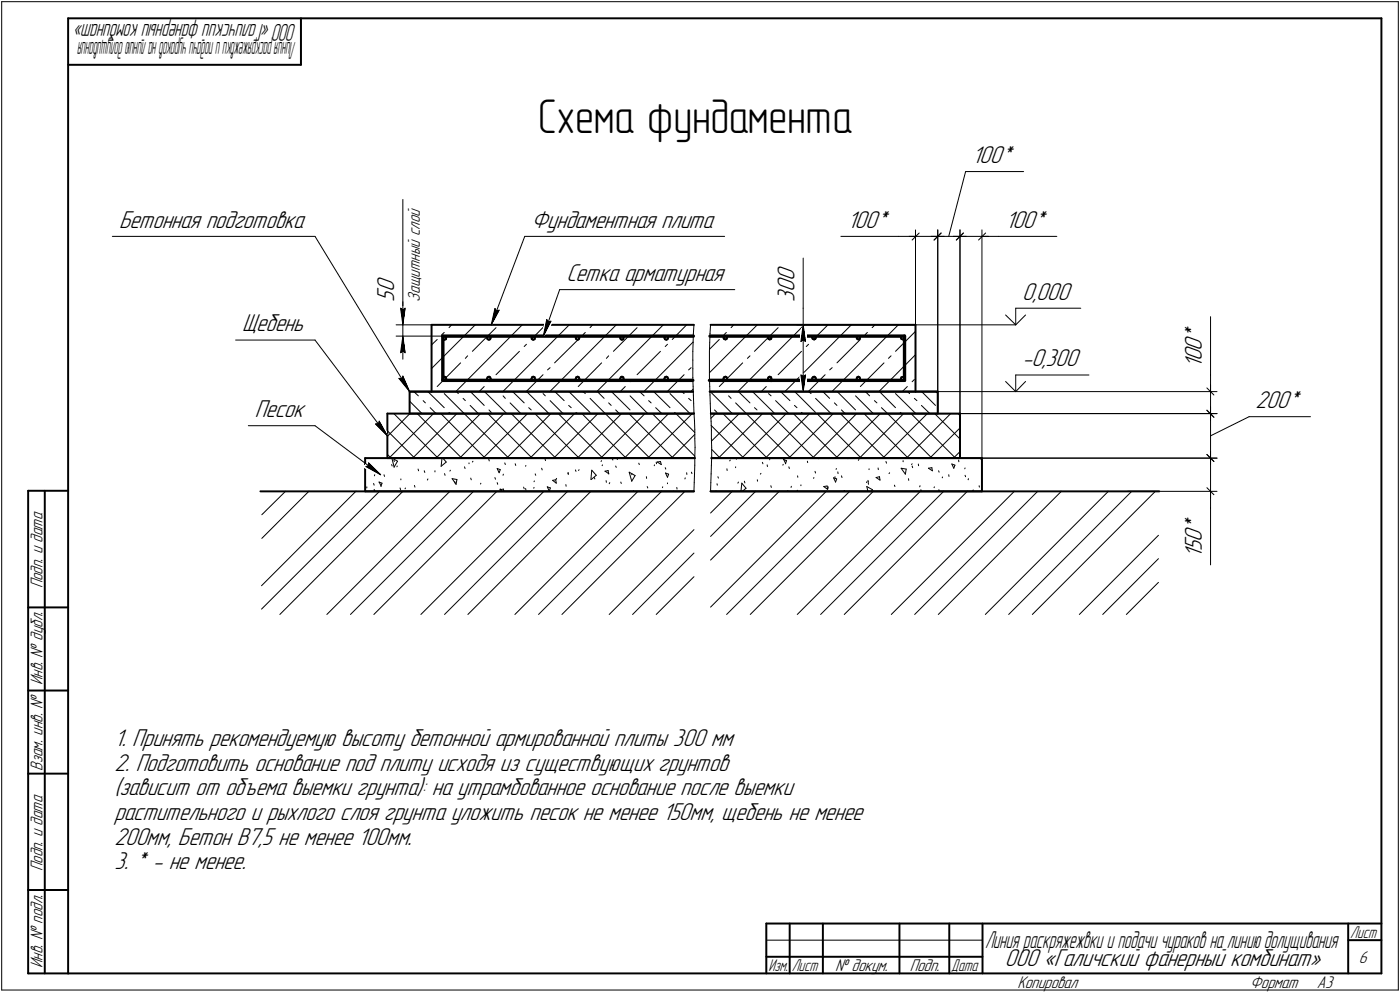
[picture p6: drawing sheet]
<svg xmlns="http://www.w3.org/2000/svg" width="421mm" height="298mm" viewBox="0 0 421 298" stroke-linecap="round" stroke-linejoin="round" font-family="sans-serif">
<defs><g id="words">
<text font-size="14.6" x="161.9" y="40.1">Схема фундамента</text>
<g font-size="7.8">
<text x="292.4" y="49">100*</text>
<text x="35.8" y="68.5">Бетонная подготовка</text>
<text x="159.8" y="68.5">Фундаментная плита</text>
<text x="254.9" y="68.5">100*</text>
<text x="302.4" y="68.5">100*</text>
<text x="118.6" y="87.9" transform="rotate(-90 118.6 87.9)">0</text>
<text x="170.3" y="84.4">Сетка арматурная</text>
<text x="239" y="87.7" transform="rotate(-90 239 87.7)">0</text>
<text x="239" y="84.6" transform="rotate(-90 239 84.6)">0</text>
<text x="118.6" y="90.6" transform="rotate(-90 118.6 90.6)">5</text>
<text x="239" y="90.6" transform="rotate(-90 239 90.6)">3</text>
<text x="307.4" y="90.1">0,000</text>
<text x="72.8" y="99.6">Щебень</text>
<text x="361.5" y="105.4" transform="rotate(-90 361.5 105.4)">0</text>
<text x="361.5" y="102.2" transform="rotate(-90 361.5 102.2)">*</text>
<text x="307.4" y="110.1">-0,300</text>
<text x="361.5" y="110.6" transform="rotate(-90 361.5 110.6)">1</text>
<text x="361.5" y="108.5" transform="rotate(-90 361.5 108.5)">0</text>
<text x="76.7" y="125.3">Песок</text>
<text x="377.6" y="122.6">200*</text>
<text x="361.5" y="159.6" transform="rotate(-90 361.5 159.6)">*</text>
<text x="361.5" y="167.7" transform="rotate(-90 361.5 167.7)">1</text>
<text x="361.5" y="165.6" transform="rotate(-90 361.5 165.6)">5</text>
<text x="361.5" y="162.8" transform="rotate(-90 361.5 162.8)">0</text>
<text x="34.5" y="224.3">1. Принять рекомендуемую высоту бетонной армированной плиты 300 мм</text>
<text x="34.5" y="231.6">2. Подготовить основание под плиту исходя из существующих грунтов</text>
<text x="34.5" y="239">(зависит от объема выемки грунта): на утрамбованное основание после выемки</text>
<text x="34.5" y="246.4">растительного и рыхлого слоя грунта уложить песок не менее 150мм, щебень не менее</text>
<text x="34.5" y="253.8">200мм, Бетон В7,5 не менее 100мм.</text>
<text x="34.5" y="261.2">3. * - не менее.</text>
<text x="302.2" y="290.4">ООО «Галичский фанерный комбинат»</text>
</g>
<g font-size="7.5">
<text x="89.2" y="7.1" transform="rotate(180 89.2 7.1)">ООО «Галичский фанерный комбинат»</text>
<text x="296.3" y="284.8">Линия раскряжежвки и подачи чураков на линиюдолущивания</text>
</g>
<text font-size="7.4" x="89" y="12.7" transform="rotate(180 89 12.7)">Линияраскряжежвкииподачичураковналиниюдолущивания</text>
<g font-size="5.4">
<text x="126.2" y="65.2" transform="rotate(-90 126.2 65.2)">й</text>
<text x="126.2" y="71" transform="rotate(-90 126.2 71)">с</text>
<text x="126.2" y="69.1" transform="rotate(-90 126.2 69.1)">л</text>
<text x="126.2" y="67.1" transform="rotate(-90 126.2 67.1)">о</text>
<text x="126.2" y="76.7" transform="rotate(-90 126.2 76.7)">ы</text>
<text x="126.2" y="74.4" transform="rotate(-90 126.2 74.4)">й</text>
<text x="126.2" y="83.4" transform="rotate(-90 126.2 83.4)">и</text>
<text x="126.2" y="81.5" transform="rotate(-90 126.2 81.5)">т</text>
<text x="126.2" y="78.6" transform="rotate(-90 126.2 78.6)">н</text>
<text x="126.2" y="88.3" transform="rotate(-90 126.2 88.3)">а</text>
<text x="126.2" y="86.4" transform="rotate(-90 126.2 86.4)">щ</text>
<text x="126.2" y="90.6" transform="rotate(-90 126.2 90.6)">З</text>
<text x="12.8" y="176.8" transform="rotate(-90 12.8 176.8)">Подп. и дата</text>
<text x="12.8" y="205.9" transform="rotate(-90 12.8 205.9)">Инв. № дубл.</text>
<text x="12.8" y="231.7" transform="rotate(-90 12.8 231.7)">Взам. инв. №</text>
<text x="12.8" y="261.8" transform="rotate(-90 12.8 261.8)">Подп. и дата</text>
<text x="12.8" y="290.9" transform="rotate(-90 12.8 290.9)">Инв. № подл.</text>
<text x="251.1" y="291.8">№ докум.</text>
<text x="273.6" y="291.8">Подп.</text>
<text x="408.7" y="289.3">6</text>
<text x="306" y="296.8">Копировал</text>
<text x="376" y="296.8">Формат</text>
<text x="396" y="296.8">A3</text>
</g>
<g font-size="5.3">
<text x="406.1" y="281.8">Лист</text>
<text x="231.1" y="291.8">Изм.</text>
<text x="238.1" y="291.8">Лист</text>
<text x="286.1" y="291.8">Дата</text>
</g>
</g></defs>
<g fill="none" stroke="#000" stroke-width=".59">
<path d="M20.5 5.5v287zM20.5 5.5h395zM20.5 19.5h70zM90.5 5.5v14zM415.5 5.5v287zM129.8 97.6v20.1zM129.8 97.6h78.9zM213.7 97.6h61.6zM275.3 97.6v20.1zM123.2 117.7h85.2zM123.2 117.7v6.6zM133.2 101.5l.1 .4z"/>
<path d="M133.2 113.8l.1 .3zM133.3 101.2l.4-.2zM133.3 101.2l-.1 .3zM133.3 101.9l.4 .2zM133.3 114.1l.4 .2zM133.3 113.4l-.1 .4zM133.3 113.4l.4-.2zM133.7 101l.4 .2zM133.7 102.1l.4-.2zM133.7 114.3l.4-.2zM133.7 113.2l.4 .2zM134.1 101.2l.1 .3z"/>
<path d="M134.1 113.4l.1 .4zM134.2 101.5l-.1 .4zM134.2 113.8l-.1 .3zM146.5 101.5l.1 .4zM146.5 113.8l.1 .3zM146.6 101.2l.5-.2zM146.6 101.2l-.1 .3zM146.6 101.9l.5 .2zM146.6 114.1l.5 .2zM146.6 113.4l-.1 .4zM146.6 113.4l.5-.2zM147.1 101l.3 .2z"/>
<path d="M147.1 102.1l.3-.2zM147.1 114.3l.3-.2zM147.1 113.2l.3 .2zM147.4 101.2l.2 .3zM147.4 113.4l.2 .4zM147.6 101.5l-.2 .4zM147.6 113.8l-.2 .3zM159.9 101.5l.1 .4zM159.9 113.8l.1 .3zM160 101.2l.4-.2zM160 101.2l-.1 .3zM160 101.9l.4 .2z"/>
<path d="M160 114.1l.4 .2zM160 113.4l-.1 .4zM160 113.4l.4-.2zM160.4 101l.4 .2zM160.4 102.1l.4-.2zM160.4 114.3l.4-.2zM160.4 113.2l.4 .2zM160.8 101.2l.1 .3zM160.8 113.4l.1 .4zM160.9 101.5l-.1 .4zM160.9 113.8l-.1 .3zM173.1 101.5l.2 .4z"/>
<path d="M173.1 113.8l.2 .3zM173.3 101.2l.4-.2zM173.3 101.2l-.2 .3zM173.3 101.9l.4 .2zM173.3 114.1l.4 .2zM173.3 113.4l-.2 .4zM173.3 113.4l.4-.2zM173.7 101l.4 .2zM173.7 102.1l.4-.2zM173.7 114.3l.4-.2zM173.7 113.2l.4 .2zM174.1 101.2l.1 .3z"/>
<path d="M174.1 113.4l.1 .4zM174.2 101.5l-.1 .4zM174.2 113.8l-.1 .3zM186.5 101.5l.2 .4zM186.5 113.8l.2 .3zM186.7 101.2l.3-.2zM186.7 101.2l-.2 .3zM186.7 101.9l.3 .2zM186.7 114.1l.3 .2zM186.7 113.4l-.2 .4zM186.7 113.4l.3-.2zM187 101l.5 .2z"/>
<path d="M187 102.1l.5-.2zM187 114.3l.5-.2zM187 113.2l.5 .2zM187.5 101.2v.3zM187.5 113.4v.4zM187.5 101.5v.4zM187.5 113.8v.3zM199.8 101.5l.2 .4zM199.8 113.8l.2 .3zM200 101.2l.4-.2zM200 101.2l-.2 .3zM200 101.9l.4 .2z"/>
<path d="M200 114.1l.4 .2zM200 113.4l-.2 .4zM200 113.4l.4-.2zM200.4 101l.3 .2zM200.4 102.1l.3-.2zM200.4 114.3l.3-.2zM200.4 113.2l.3 .2zM200.7 101.2l.2 .3zM200.7 113.4l.2 .4zM200.9 101.5l-.2 .4zM200.9 113.8l-.2 .3zM213.4 117.7h68.6z"/>
<path d="M217.6 113.7l.2 .4zM217.6 101.5l.2 .4zM217.8 114.1l.4 .1zM217.8 113.4l.4-.2zM217.8 113.4l-.2 .3zM217.8 101.2l-.2 .3zM217.8 101.2l.4-.2zM217.8 101.9l.4 .1zM218.2 114.2l.3-.1zM218.2 113.2l.3 .2zM218.2 101l.3 .2zM218.2 102l.3-.1z"/>
<path d="M218.5 113.4l.2 .3zM218.5 101.2l.2 .3zM218.7 113.7l-.2 .4zM218.7 101.5l-.2 .4zM231 113.7l.1 .4zM231 101.5l.1 .4zM231.1 114.1l.4 .1zM231.1 113.4l.4-.2zM231.1 113.4l-.1 .3zM231.1 101.2l-.1 .3zM231.1 101.2l.4-.2zM231.1 101.9l.4 .1z"/>
<path d="M231.5 114.2l.4-.1zM231.5 113.2l.4 .2zM231.5 101l.4 .2zM231.5 102l.4-.1zM231.9 113.4l.1 .3zM231.9 101.2l.1 .3zM232 113.7l-.1 .4zM232 101.5l-.1 .4zM244.3 113.7l.1 .4zM244.3 101.5l.1 .4zM244.4 114.1l.5 .1zM244.4 113.4l.5-.2z"/>
<path d="M244.4 113.4l-.1 .3zM244.4 101.2l-.1 .3zM244.4 101.2l.5-.2zM244.4 101.9l.5 .1zM244.9 114.2l.3-.1zM244.9 113.2l.3 .2zM244.9 101l.3 .2zM244.9 102l.3-.1zM245.2 113.4l.2 .3zM245.2 101.2l.2 .3zM245.4 113.7l-.2 .4zM245.4 101.5l-.2 .4z"/>
<path d="M257.6 113.7l.2 .4zM257.6 101.5l.2 .4zM257.8 114.1l.3 .1zM257.8 113.4l.3-.2zM257.8 113.4l-.2 .3zM257.8 101.2l-.2 .3zM257.8 101.2l.3-.2zM257.8 101.9l.3 .1zM258.1 114.2l.4-.1zM258.1 113.2l.4 .2zM258.1 101l.4 .2zM258.1 102l.4-.1z"/>
<path d="M258.5 113.4l.2 .3zM258.5 101.2l.2 .3zM258.7 113.7l-.2 .4zM258.7 101.5l-.2 .4zM270.9 101.5l.2 .4zM270.9 113.8l.2 .3zM271.1 101.2l.4-.2zM271.1 101.2l-.2 .3zM271.1 101.9l.4 .1zM271.1 113.4l.4-.1zM271.1 113.4l-.2 .4zM271.1 114.1l.4 .2z"/>
<path d="M271.5 101l.4 .2zM271.5 102l.4-.1zM271.5 113.3l.4 .1zM271.5 114.3l.4-.2zM271.9 101.2l.1 .3zM271.9 113.4l.1 .4zM272 101.5l-.1 .4zM272 113.8l-.1 .3zM282 117.7v6.6zM109.8 137.7h99.2zM109.8 137.7v10zM116.5 124.3h92.2z"/>
<path d="M116.5 124.3v13.4zM116.5 137.7h92.5zM123.2 124.3h85.5zM213.8 124.3h68.2zM213.8 124.3h74.9zM214 137.7h74.7zM214 137.7h81.3zM288.7 124.3v13.4zM295.3 137.7v10zM8.5 147.5v145zM8.5 147.5h12zM13.5 147.5v145z"/>
<path d="M78.3 147.7h130.4zM109.8 147.7h98.9zM213.7 147.7h81.6zM213.7 147.7h135zM8.5 182.5h12zM8.5 207.5h12zM8.5 232.5h12zM8.5 267.5h12zM230.5 277.5h185zM230.5 277.5v15zM237.5 277.5v15zM247.5 277.5v15z"/>
<path d="M270.5 277.5v15zM285.5 277.5v15zM295.5 277.5v15zM405.5 277.5v15zM8.5 292.5h12zM20.5 292.5h395zM230.5 287.5h7zM237.5 287.5h10zM247.5 287.5h23zM270.5 287.5h15zM285.5 287.5h10zM405.5 282.5h10z"/>
</g>
<g fill="none" stroke="#000" stroke-width=".3">
<path d="M.5 .5v297zM.5 .5h420zM420.5 .5v297zM121.2 59.9v32.7zM290.4 51.6l-5.1 19.4zM290.4 51.6h17.4zM33.8 71h60.9zM94.7 71l28.5 46.7zM157.8 71l-10.1 26.6zM157.8 71h60.1zM241.6 77.6v15zM252.9 71h17.4z"/>
<path d="M270.3 71h5zM273.4 71h1.9zM275.3 69.1v48.6zM275.3 71h6.7zM276.4 70l-2.1 2.1zM280 71h2zM280.9 72.1l2.1-2.1zM282 69.1v55.2zM282 71h2.1zM282 71h6.7zM283 70l-2.1 2.1zM286.7 71h2z"/>
<path d="M288.7 69.1v55.2zM288.7 69.1v68.6zM288.7 71h2zM288.7 71h6.6zM289.7 70l-2.1 2.1zM294.3 72.1l2.1-2.1zM295.3 71h5zM295.3 69.1v68.6zM295.3 71h2zM300.3 71h17.5zM119.1 97.6h10.7zM120.5 92.6l.7 .5z"/>
<path d="M120.5 92.6l.7 5zM121.2 92.6v5zM121.2 93.1l.6-.5zM121.2 90.7v6.9zM121.2 97.6v3.4zM121.8 92.6l-.6 5zM135.8 97.6l-.8 .9zM148.8 92.7l-1.1 4.9zM148.8 92.7l.5 .8zM149.3 93.5l.8-.3zM150.1 93.2l-2.4 4.4zM157.1 97.6l-20 20.1z"/>
<path d="M164.1 97.6l-4.3 4.4zM164.4 96l-1 5zM164.4 96l.4 .8zM164.8 96.8l.9-.3zM165.7 96.5l-2.3 4.5zM168.3 87l-4.9 14zM168.3 87h52.7zM171.2 97.6l-20 20.1zM178.2 97.6l-.7 .9zM185.3 97.6l-19.9 20.1zM199.5 97.6l-20 20.1zM206.5 97.6l-4.3 4.4z"/>
<path d="M208.7 97.6l-.2 2.6zM213.7 97.6l-.2 2.6zM220.6 97.6l-.7 .9zM227.8 97.6l-14.4 14.4zM239.6 97.6h35.7zM241.6 92.6v5zM241.6 97.6l.6 5zM241.6 97.6l-.7 5zM241.6 97.6v20.1zM241.9 97.6l-20 20.1zM256 97.6l-19.9 20.1zM262.3 98.5l.8-.9z"/>
<path d="M270.2 97.6l-20 20.1zM275.3 97.6h30.2zM302.4 94.7l3.1 2.9zM305.5 92.6v5zM305.5 92.6h19.5zM308.4 94.7l-2.9 2.9zM364.1 95.2v17.5zM70.9 102.2h23.8zM94.7 102.2l21.8 28.8zM119.1 101h14.1zM120 113.7l3.2 4zM120 113.7l.8 .1z"/>
<path d="M120.5 106l.7-.5zM121.2 113l-.4 .8zM121.2 113l2 4.7zM121.2 101l-.7 5zM121.2 105.5l.6 .5zM121.2 101l.6 5zM121.2 101v6.9zM124.5 117.7l1.3 1.3zM128.7 117.7l4.9 4.8zM129.7 110.8l13.2-13.2zM129.7 103.7l1.8-1.7zM130 117.7h.1"/>
<path d="M132.8 100.6l.8-.7zM133.6 118.3l6 6zM137.2 117.7l.6 .6zM138.5 109.1l-7 7.1zM139.3 119.7l.7 .7zM140.6 106.9l-.6 .8zM141.5 117.7l4.1 4.1zM142.1 105.6l7.1-7.1zM144.1 117.7l1.5-1.5zM145.7 117.7l6.7 6.6zM147.1 114.7l.6-.7zM149.2 112.6l7-7z"/>
<path d="M151.3 119l.7 .7zM154.2 117.7l3.4 3.4zM157.6 104.1l.7-.6zM158.2 117.7l5.1-5.1zM158.4 117.7l6.7 6.6zM163.3 118.3l.7 .7zM164.7 111.2l.7-.7zM166.8 109.1l7.1-7.1zM166.9 117.7l2.8 2.7zM171.1 117.7l6.4 6.3zM172.4 117.7h.1M175.3 100.6l.7-.7z"/>
<path d="M175.4 117.7l.6 .6zM177.5 119.7l4.5 4.6zM179.7 117.7l2 2zM180.9 109.1l-7 7.1zM183 106.9l-.6 .8zM183.9 117.7l5.6 5.5zM184.5 105.6l7.1-7.1zM186.5 117.7l1.5-1.5zM189.5 119l5.3 5.3zM189.5 114.7l.7-.7zM191.6 112.6l7-7zM192.4 117.7l1.3 1.3z"/>
<path d="M196.6 117.7l4.9 4.8zM200.1 104.1l.6-.6zM200.7 117.7l5-5.1zM201.5 118.3l6 6zM205.1 117.7l.6 .6zM207.1 119.7l.8 .7zM207.1 111.2l.8-.7zM208.4 113.5v2.6zM208.4 110.8v2.7zM208.4 108.2v2.6zM208.4 105.6v2.6zM208.4 116.9l-.6 .8z"/>
<path d="M208.4 102.8l-14.8 14.9zM208.4 116.1l.1 2.6zM208.4 103v2.6zM208.5 118.7l.1 2.6zM208.5 100.2l-.1 2.8zM213.4 105.6v2.6zM213.4 108.2v2.6zM213.4 110.8v2.7zM213.4 113.5v2.6zM213.4 104.9l2.9-2.9zM213.4 103v2.6zM213.4 116.1l.1 2.6z"/>
<path d="M213.5 100.2l-.1 2.8zM213.5 118.7l.1 2.6zM213.6 117.7l6.6 6.6zM214.8 117.7h.1M217.8 100.6l.6-.7zM219.1 119l.8 .7zM222.1 117.7l3.5 3.4zM223.4 109.1l-7.1 7.1zM224.8 107.7l.8-.8zM226.3 117.7l6.7 6.6zM226.9 105.6l7.1-7.1zM230.5 116.2l-1.6 1.5z"/>
<path d="M231.1 118.3l.8 .7zM231.9 114.7l.7-.7zM234 112.6l7-7zM234.8 117.7l2.8 2.7zM239 117.7l6.3 6.3zM239.6 117.7h35.7zM240.9 112.7l.7 5zM240.9 112.7l.7 .4zM240.9 102.6l.7-.5zM241.6 113.1l.6-.4zM241.6 102.1l.6 .5zM242.2 112.7l-.6 5z"/>
<path d="M243.1 117.7l5.1-5.1zM243.2 103.5l-.7 .6zM243.2 117.7l.7 .6zM244.6 102l4.4-4.4zM245.3 119.7l4.6 4.6zM247.5 117.7l2 2zM249.5 111.2l.8-.7zM251.7 109.1l7-7.1zM251.8 117.7l5.5 5.5zM257.2 117.7h.1M257.3 119l5.3 5.3zM260.2 100.6l.7-.7z"/>
<path d="M260.3 117.7l1.2 1.3zM264.5 117.7l4.8 4.8zM265.9 109.1l-7.2 7.1zM267.2 107.7l.8-.8zM269.3 118.3l6.1 6zM269.3 105.6l6-6zM271.4 117.7l1.5-1.5zM273 117.7l.6 .6zM274.3 114.7l.7-.7zM275 119.7l.8 .7zM275.3 106.6l-11 11.1zM277.2 117.7l4.1 4.1z"/>
<path d="M281.4 117.7l.6 .5zM282 117.7h84zM302.4 114.6l3.1 3.1zM305.5 112.7v5zM305.5 112.7h22zM308.4 114.6l-2.9 3.1zM363 116.6l2.1 2.1zM364.1 112.7v5zM364.1 115.7v2zM364.1 117.7v6.6zM74.7 127.9h20zM94.7 127.9l19.8 14.8z"/>
<path d="M109.8 138.3l.2 .4zM109.9 139.2l1.4 .2zM109.9 139.2l1.2 1.8zM110.8 139.1l.1 .9zM110.8 139.1l3.7 3.6zM111.3 139.4l-.2 1.6zM112.9 127.4l3.6 3.6zM112.9 127.4h.9zM114 126.6l-.2 .8zM114 126.6l2.5 4.4zM116.5 129.5l8.2 8.2zM116.5 136.6l1.1 1.1z"/>
<path d="M117 137.7l13.4-13.4zM117.1 137.7l.2 .1zM117.3 137.8h.1M117.8 139.6l.1 .4zM117.9 137.7l.6 2.7zM117.9 137.7l1.6 .9zM118.4 138.3l.2 .4zM118.4 124.3l13.3 13.4zM119.5 138.6l-1 1.8zM123.2 120.6l3.7 3.7zM123.3 124.3l-6.8 6.8zM125.5 124.3l13.4 13.4z"/>
<path d="M127.3 120.4l.6 .7zM129.4 122.5l1.7 1.8zM131.1 137.7l13.4-13.4zM132.6 124.3l13.3 13.4zM132.9 137.7l-.2 2.4zM133.2 137.7l1 1.2zM135 124l.4 .3zM137.4 124.3l-13.3 13.4zM139.6 124.3l13.4 13.4zM141.1 139.1v.3zM141.4 121.8l2.4 2.5zM142.2 138.6l-.1 .3z"/>
<path d="M145.3 137.7l13.4-13.4zM146.7 124.3l13.3 13.4zM147 138l.2 .5zM147.1 123.2l.6 .8zM151.6 124.3l-13.3 13.4zM151.8 139.1l.2 .5zM153.4 121.1l3.2 3.2zM153.8 124.3l13.3 13.4zM154.9 139.4l.2 .5zM158.2 139.9l-.1 .2zM159 122.5l.8 .7zM160.9 124.3l13.3 13.4z"/>
<path d="M163.9 137.9l.2 .5zM165.4 120.4l3.9 3.9zM165.7 124.3l-13.3 13.4zM167.9 124.3l13.4 13.4zM171 121.8l.8 .7zM172.8 124.3l-13.4 13.4zM173.2 124l.4 .3zM175 124.3l13.3 13.4zM179.8 124.3l-13.3 13.4zM180.9 138.4l-.1 .3zM181.2 139.7l-.1 .3zM182 124.3l13.4 13.4z"/>
<path d="M183 121.1l.8 .7zM184.1 137.8l.2 .5zM185.2 123.2l1.1 1.1zM185.5 137.7l.2 .3zM185.8 137.7l-.1 .3zM186.9 124.3l-13.2 13.4zM189.1 124.3l13.3 13.4zM192.1 139.2l.2 .4zM194 124.3l-13.3 13.4zM194.8 137.7l13.4-13.4zM195.1 120.4l.7 .7zM196.2 124.3l12.8 12.8z"/>
<path d="M196.8 139.7v.3zM197.2 122.5l1.9 1.8zM197.4 138.9v.5zM197.7 138.9l.9-.2zM197.7 138.9l1.2 .7zM198.6 138.7l.3 .9zM201.1 124.3l-13.3 13.4zM202.9 124l.4 .3zM203.3 124.3l5.7 5.7zM208.6 121.3l.1 2.7zM208.7 124l.2 2.6zM208.9 126.6l.1 2.6z"/>
<path d="M209 137.7h.1M209 130.6l-7.1 7.1zM209 139.8l-.1 2.6zM209 137.2v2.6zM209 131.8v2.7zM209 129.2v2.6zM209 134.5v2.7zM213.6 121.3l.1 2.7zM213.7 124l.2 2.6zM213.8 125.7l1.4-1.4zM213.9 127.8l9.8 9.9zM213.9 126.6l.1 2.6z"/>
<path d="M214 132.6l8.3-8.3zM214 129.2v2.6zM214 131.8v2.7zM214 139.8l-.1 2.6zM214 135l2.6 2.7zM214 134.5v2.7zM214 137.2v2.6zM214.9 123.2l.7 .8zM217.4 124.3l13.3 13.4zM219.6 138.3l-.1 .2zM221.2 121.1l3.3 3.2zM221.3 137.7l.2 .3z"/>
<path d="M223.1 137.7l13.4-13.4zM224.5 124.3l13.3 13.4zM226.9 122.5l.8 .7zM229.3 138.9l.1 .5zM229.4 124.3l-13.3 13.4zM230.7 139.7l.1 .5zM231.5 137.8v.4zM231.6 124.3l13.3 13.4zM233.3 120.4l3.9 3.9zM235.5 139.5v.3zM235.6 138.1l1 .3zM235.7 138.1l.6 1.3z"/>
<path d="M236.6 138.4l-.4 1zM237.2 137.7l13.4-13.4zM238.6 124.3l13.4 13.4zM238.9 121.8l.8 .7zM241 124l.5 .3zM242.8 138.6l.1 .4zM243.5 124.3l-13.3 13.4zM245.7 124.3l13.3 13.4zM246 137.7l.1 .1zM246.2 137.7v.1zM251 121.1l.7 .7zM251.4 137.7l13.4-13.4z"/>
<path d="M252.7 124.3l13.4 13.4zM253.1 123.2l1.1 1.1zM254.9 137.7l.1 .1zM257.6 124.3l-13.3 13.4zM258.3 138.1l-.2 .2zM258.6 137.7l.1 .1zM259.8 124.3l13.3 13.4zM263 120.4l.7 .7zM265.1 122.5l1.9 1.8zM266.4 138.7l.2 .5zM267 124.3l13.2 13.4zM270.8 124l.4 .3z"/>
<path d="M271.6 138.4v.4zM271.8 124.3l-13.3 13.4zM274 124.3l13.4 13.4zM274.3 139.4l-.1 .2zM276.2 139.4l.1 .6zM277.1 121.8l2.6 2.5zM278.9 124.3l-13.4 13.4zM279.7 137.7l9-9.1zM281.1 124.3l7.6 7.6zM282 124.3h84zM283.6 137.7h82.4zM285.9 124.3l-13.3 13.4z"/>
<path d="M286.3 139.4l.9 .4zM286.3 139.4l.6 1.3zM286.8 137.7l1.9-2zM287.2 139.8l-.3 .9zM288.1 124.3l.6 .6zM288.3 138.3l.1 .5zM295 137.9l.3-.1zM295 137.9l.3 .3zM363 123.3l2.1 2.1zM363 136.6l2.1 2.1zM364.1 131l11.6-5.8zM364.1 124.3v2z"/>
<path d="M364.1 137.7v1.9zM364.1 122.3v2zM364.1 124.3v13.4zM364.1 135.6v2.1zM364.1 137.7v10zM375.7 125.2h18.4zM78.7 154.7l7.2-7zM110.1 140.2l4.4 2.5zM110.1 140.2l.8-.2zM110.3 146.3v.3zM112.4 145.3l.1 .5zM112.5 147.1l.2 .5z"/>
<path d="M112.7 142.7l-.1 .3zM114 144.9l.9 .3zM114 144.9l.6 1.2zM114.9 145.2l-.3 .9zM115.5 142.7l.2 .5zM119.5 140l-.1 .3zM120.3 146.6l.2 .6zM120.6 143.9v.3zM121.9 146.6l-.1 .3zM124.6 145.9l.2 .5zM125.7 141l.2 .5zM127.6 141.5l.2 .5z"/>
<path d="M128.7 143.9l-.2 .4zM130.8 141.5v.3zM132.7 140.1l1.5-1.2zM133.7 142.3l.2 .5zM135.5 141.3l-.2 .3zM136 143.8l1.4 .3zM136 143.8l1.2 1.7zM136.7 144.7l.2 .5zM137.4 144.1l-.2 1.4zM139.7 140.3l.2 .5zM141.6 143.7l.1 .5zM144.6 145.2l-.1 .3z"/>
<path d="M148.8 143.5l.2 .5zM149.5 140.8l1 .3zM149.5 140.8l.6 1.3zM149.5 145l.2 .5zM150.5 147.2l.9-.2zM150.5 147.2l.6 .5zM150.5 141.1l-.4 1zM150.5 146.9l-.1 .3zM151.4 147l.2 .7zM151.4 142.5l-.1 .3zM157.5 146.4l.1 .5zM158.1 146.8l.1 .4z"/>
<path d="M160.6 146.5l-.1 .2zM160.7 144.5l-.1 .3zM161 142.4l.1 .4zM162.9 140.7l.2 .5zM164.6 146.3l.9 .3zM164.6 146.3l.6 1.3zM165.5 146.6l-.3 1zM166.2 144.4l.9-.2zM166.2 144.4l1.1 .8zM167.1 144.2l.2 1zM167.4 143.8l-.2 .3zM170.2 145.6l.1 .5z"/>
<path d="M170.8 142.1l.1 .5zM170.9 142.1v.3zM173.1 141.2l.1 .4zM174.2 141.1l-.2 .3zM177.8 144.1l1.5-1.3zM178 141.3l1.3 1.5zM178 141.3l-.3 2.8zM178.7 143.5l.2 .4zM181.9 141.6l1-.2zM181.9 141.6l1.2 .8zM182.3 144.4l.1 .5zM182.9 141.4l.1 1z"/>
<path d="M183.4 145l-.2 .4zM185.2 140l.1 .5zM186.7 144.9l.2 .4zM189.2 141.9l1.8 1zM189.2 141.9l.8 2.7zM190.1 142.4l-.1 .3zM190.5 147.5v.2zM191 142.9l-1 1.7zM194.4 143.3l.1 .5zM194.6 146.2l.2 .4zM199.3 146.3l-.1 .3zM200.1 140.5l.1 .5z"/>
<path d="M200.2 142.2l.9 .3zM200.2 142.2l.5 1.2zM200.7 145.1v.3zM201.1 142.5l-.4 .9zM202.6 147.7h.1M203.5 146.5l.1 .5zM206.1 143.6l-.1 .3zM206.5 142.1l.1 .5zM207.9 141.9l.2 .4zM208.8 145l-.1 2.7zM208.9 142.4l-.1 2.6zM213.7 154.2l6.5-6.5z"/>
<path d="M213.8 145l-.1 2.7zM213.9 142.4l-.1 2.6zM215.2 147.7h.1M215.6 145.4l.1 .4zM215.9 143.3l.2 .4zM218.6 140.9l.1 .5zM221.2 140.3v.2zM222.1 144.9l-.2 .3zM223.1 145.2l1.3 1.5zM223.1 145.2l-.3 2.5zM223.3 147.7l1.1-1zM223.9 144.6l.1 .5z"/>
<path d="M227.8 144.2v.4zM228.9 142.2l-.2 .3zM231.8 146l.2 .5zM236.9 147.4l.1 .3zM237.2 140.3l.2 .5zM238 146.1l-.1 .4zM239.8 147.3l.1 .4zM239.9 143v.4zM240.9 145.7v.3zM244.8 143.5l-.1 .3zM245.1 141.6l.2 .6zM247.7 146.2l1.1-.2z"/>
<path d="M247.7 146.2l1.2 .9zM248.8 146l.1 1.1zM249 146.2l.1 .5zM250.7 143.6l.9 .3zM250.7 143.6l.6 1.3zM251.1 143.3v.3zM251.5 140.8v.3zM251.6 143.9l-.3 1zM252 141.8l.1 .5zM253.1 143l.1 .5zM254 147.4l-.2 .3zM260.7 146.2l1.7 1z"/>
<path d="M260.7 146.2l.3 1.5zM260.8 144.7l-.2 .3zM261 144.4l.2 .5zM261.1 145l.1 .5zM261.4 140.9v.2zM262.4 147.2l-.3 .5zM263.5 143.5l1-.2zM263.5 143.5l1.2 .8zM264.1 140.6l.1 .5zM264.5 143.3l.2 1zM267.5 142.1l-.1 .2zM269 145.8l.2 .4z"/>
<path d="M271 140.7l1.5 .3zM271 140.7l1.3 1.8zM272.5 141l-.2 1.5zM273.2 143.8l.1 .6zM274.3 140l.2 .5zM276.7 146l-.1 .3zM276.9 147.2l.2 .4zM279.2 140.7l1-.2zM279.2 140.7l1.2 .8zM280.2 140.5l.2 1zM281 146.3l-.1 .3zM282.3 141.5l.1 .4z"/>
<path d="M282.4 147.2v.4zM283.5 143.3l-.1 .3zM285.3 142.7l.1 .5zM290.2 140.6v.3zM290.2 142.8l.2 .5zM291.3 143.8l-.1 .4zM292.7 147.2l-.2 .4zM294.5 146l.1 .4zM339.1 147.7h26.9zM347.5 147.7l-37 37zM363 146.6l2.1 2.1zM364.1 147.7v5z"/>
<path d="M364.1 152.7v17.1zM364.1 147.7v2zM78.7 176l28.3-28.3zM78.7 161.8l14.2-14.1zM208.7 173.3l-11.3 11.4zM213.7 168.3l20.7-20.6zM213.7 161.2l13.5-13.5zM78.7 183l35.4-35.3zM84.2 184.7l37-37zM98.3 184.7l37-37zM105.4 184.7l37-37zM112.4 184.7l37-37z"/>
<path d="M126.6 184.7l37-37zM133.7 184.7l37-37zM140.7 184.7l37-37zM154.9 184.7l37-37zM162 184.7l37-37zM169 184.7l37-37zM183.2 184.7l25.5-25.5zM190.2 184.7l18.5-18.5zM213.7 182.5l34.8-34.8zM218.5 184.7l37-37zM225.6 184.7l37-37zM239.8 184.7l37-37z"/>
<path d="M246.8 184.7l37-37zM253.9 184.7l37-37zM268.1 184.7l37-37zM275.1 184.7l37-37zM282.2 184.7l37-37zM296.3 184.7l37-37zM303.4 184.7l37-37zM324.6 184.7l23.8-23.8zM331.6 184.7l16.8-16.8zM338.8 184.7l9.6-9.7zM.5 297.5h420zM230.5 282.5h65z"/>
</g>
<path d="M133.2 114.3h75.2zM133.2 101h75.3zM133.2 101v13.3zM213.4 114.3h58.6zM213.5 101h58.5zM272 101v13.3z" fill="none" stroke="#000" stroke-width="1"/>
<g fill="#fff" stroke="#fff" stroke-width=".3">
<path d="M34.5 218.4h187.4zM34.5 218.5h187.4zM34.5 218.6h187.4zM34.5 218.7h187.4zM34.5 218.8h187.4zM34.5 218.9h187.4zM34.5 218.9h187.4zM34.5 219h187.4zM34.5 219.1h187.4zM34.5 219.2h187.4zM34.5 219.3h187.4zM34.5 219.4h187.4zM34.5 219.5h187.4zM34.5 219.5h187.4zM34.5 219.6h187.4zM34.5 219.7h187.4zM34.5 219.8h187.4zM34.5 219.9h187.4zM34.5 220h187.4zM34.5 220h187.4zM34.5 220.1h187.4zM34.5 220.2h187.4zM34.5 220.3h187.4zM34.5 220.4h187.4zM34.5 220.5h187.4zM34.5 220.6h187.4zM34.5 220.6h187.4zM34.5 220.7h187.4zM34.5 220.8h187.4zM34.5 220.9h187.4zM34.5 221h187.4zM34.5 221.1h187.4zM34.5 221.1h187.4zM34.5 221.2h187.4zM34.5 221.3h187.4zM34.5 221.4h187.4zM34.5 221.5h187.4zM34.5 221.6h187.4zM34.5 221.7h187.4zM34.5 221.7h187.4zM34.5 221.8h187.4zM34.5 221.9h187.4zM34.5 222h187.4zM34.5 222.1h187.4zM34.5 222.2h187.4zM34.5 222.2h187.4zM34.5 222.3h187.4zM34.5 222.4h187.4zM34.5 222.5h187.4zM34.5 222.6h187.4zM34.5 222.7h187.4zM34.5 222.8h187.4zM34.5 222.8h187.4zM34.5 222.9h187.4zM34.5 223h187.4zM34.5 223.1h187.4zM34.5 223.2h187.4zM34.5 223.3h187.4zM34.5 223.4h187.4zM34.5 223.4h187.4zM34.5 223.5h187.4zM34.5 223.6h187.4zM34.5 223.7h187.4zM34.5 223.8h187.4zM34.5 223.9h187.4zM34.5 223.9h187.4zM34.5 224h187.4zM34.5 224.1h187.4zM34.5 224.2h187.4zM34.5 224.3h187.4zM34.5 224.4h187.4zM34.5 224.5h187.4zM34.5 224.5h187.4zM34.5 224.6h187.4zM34.5 224.7h187.4zM34.5 224.8h187.4zM34.5 224.9h187.4zM34.5 225h187.4zM34.5 225h187.4zM34.5 225.1h187.4zM34.5 225.2h187.4zM34.5 225.3h187.4zM34.5 225.4h187.4zM34.5 225.5h187.4zM34.5 225.6h187.4zM34.5 225.6h187.4zM34.5 225.7h187.4zM34.5 225.8h187.4z"/>
<path d="M34.5 225.9h186.1zM34.5 226h186.1zM34.5 226.1h186.1zM34.5 226.1h186.1zM34.5 226.2h186.1zM34.5 226.3h186.1zM34.5 226.4h186.1zM34.5 226.5h186.1zM34.5 226.6h186.1zM34.5 226.7h186.1zM34.5 226.7h186.1zM34.5 226.8h186.1zM34.5 226.9h186.1zM34.5 227h186.1zM34.5 227.1h186.1zM34.5 227.2h186.1zM34.5 227.2h186.1zM34.5 227.3h186.1zM34.5 227.4h186.1zM34.5 227.5h186.1zM34.5 227.6h186.1zM34.5 227.7h186.1zM34.5 227.8h186.1zM34.5 227.8h186.1zM34.5 227.9h186.1zM34.5 228h186.1zM34.5 228.1h186.1zM34.5 228.2h186.1zM34.5 228.3h186.1zM34.5 228.3h186.1zM34.5 228.4h186.1zM34.5 228.5h186.1zM34.5 228.6h186.1zM34.5 228.7h186.1zM34.5 228.8h186.1zM34.5 228.9h186.1zM34.5 228.9h186.1zM34.5 229h186.1zM34.5 229.1h186.1zM34.5 229.2h186.1zM34.5 229.3h186.1zM34.5 229.4h186.1zM34.5 229.4h186.1zM34.5 229.5h186.1zM34.5 229.6h186.1zM34.5 229.7h186.1zM34.5 229.8h186.1zM34.5 229.9h186.1zM34.5 230h186.1zM34.5 230h186.1zM34.5 230.1h186.1zM34.5 230.2h186.1zM34.5 230.3h186.1zM34.5 230.4h186.1zM34.5 230.5h186.1zM34.5 230.5h186.1zM34.5 230.6h186.1zM34.5 230.7h186.1zM34.5 230.8h186.1zM34.5 230.9h186.1zM34.5 231h186.1zM34.5 231.1h186.1zM34.5 231.1h186.1zM34.5 231.2h186.1zM34.5 231.3h186.1zM34.5 231.4h186.1zM34.5 231.5h186.1zM34.5 231.6h186.1zM34.5 231.6h186.1zM34.5 231.7h186.1zM34.5 231.8h186.1zM34.5 231.9h186.1zM34.5 232h186.1zM34.5 232.1h186.1zM34.5 232.2h186.1zM34.5 232.2h186.1zM34.5 232.3h186.1zM34.5 232.4h186.1zM34.5 232.5h186.1zM34.5 232.6h186.1zM34.5 232.7h186.1zM34.5 232.7h186.1zM34.5 232.8h186.1zM34.5 232.9h186.1zM34.5 233h186.1zM34.5 233.1h186.1zM34.5 233.2h186.1z"/>
<path d="M34.5 233.3h205.4zM34.5 233.3h205.4zM34.5 233.4h205.4zM34.5 233.5h205.4zM34.5 233.6h205.4zM34.5 233.7h205.4zM34.5 233.8h205.4zM34.5 233.8h205.4zM34.5 233.9h205.4zM34.5 234h205.4zM34.5 234.1h205.4zM34.5 234.2h205.4zM34.5 234.3h205.4zM34.5 234.4h205.4zM34.5 234.4h205.4zM34.5 234.5h205.4zM34.5 234.6h205.4zM34.5 234.7h205.4zM34.5 234.8h205.4zM34.5 234.9h205.4zM34.5 234.9h205.4zM34.5 235h205.4zM34.5 235.1h205.4zM34.5 235.2h205.4zM34.5 235.3h205.4zM34.5 235.4h205.4zM34.5 235.5h205.4zM34.5 235.5h205.4zM34.5 235.6h205.4zM34.5 235.7h205.4zM34.5 235.8h205.4zM34.5 235.9h205.4zM34.5 236h205.4zM34.5 236.1h205.4zM34.5 236.1h205.4zM34.5 236.2h205.4zM34.5 236.3h205.4zM34.5 236.4h205.4zM34.5 236.5h205.4zM34.5 236.6h205.4zM34.5 236.6h205.4zM34.5 236.7h205.4zM34.5 236.8h205.4zM34.5 236.9h205.4zM34.5 237h205.4zM34.5 237.1h205.4zM34.5 237.2h205.4zM34.5 237.2h205.4zM34.5 237.3h205.4zM34.5 237.4h205.4zM34.5 237.5h205.4zM34.5 237.6h205.4zM34.5 237.7h205.4zM34.5 237.7h205.4zM34.5 237.8h205.4zM34.5 237.9h205.4zM34.5 238h205.4zM34.5 238.1h205.4zM34.5 238.2h205.4zM34.5 238.3h205.4zM34.5 238.3h205.4zM34.5 238.4h205.4zM34.5 238.5h205.4zM34.5 238.6h205.4zM34.5 238.7h205.4zM34.5 238.8h205.4zM34.5 238.8h205.4zM34.5 238.9h205.4zM34.5 239h205.4zM34.5 239.1h205.4zM34.5 239.2h205.4zM34.5 239.3h205.4zM34.5 239.4h205.4zM34.5 239.4h205.4zM34.5 239.5h205.4zM34.5 239.6h205.4zM34.5 239.7h205.4zM34.5 239.8h205.4zM34.5 239.9h205.4zM34.5 239.9h205.4zM34.5 240h205.4zM34.5 240.1h205.4zM34.5 240.2h205.4zM34.5 240.3h205.4zM34.5 240.4h205.4zM34.5 240.5h205.4zM34.5 240.5h205.4z"/>
<path d="M34.5 240.6h226.4zM34.5 240.7h226.4zM34.5 240.8h226.4zM34.5 240.9h226.4zM34.5 241h226.4zM34.5 241h226.4zM34.5 241.1h226.4zM34.5 241.2h226.4zM34.5 241.3h226.4zM34.5 241.4h226.4zM34.5 241.5h226.4zM34.5 241.6h226.4zM34.5 241.6h226.4zM34.5 241.7h226.4zM34.5 241.8h226.4zM34.5 241.9h226.4zM34.5 242h226.4zM34.5 242.1h226.4zM34.5 242.1h226.4zM34.5 242.2h226.4zM34.5 242.3h226.4zM34.5 242.4h226.4zM34.5 242.5h226.4zM34.5 242.6h226.4zM34.5 242.7h226.4zM34.5 242.7h226.4zM34.5 242.8h226.4zM34.5 242.9h226.4zM34.5 243h226.4zM34.5 243.1h226.4zM34.5 243.2h226.4zM34.5 243.2h226.4zM34.5 243.3h226.4zM34.5 243.4h226.4zM34.5 243.5h226.4zM34.5 243.6h226.4zM34.5 243.7h226.4zM34.5 243.8h226.4zM34.5 243.8h226.4zM34.5 243.9h226.4zM34.5 244h226.4zM34.5 244.1h226.4zM34.5 244.2h226.4zM34.5 244.3h226.4zM34.5 244.3h226.4zM34.5 244.4h226.4zM34.5 244.5h226.4zM34.5 244.6h226.4zM34.5 244.7h226.4zM34.5 244.8h226.4zM34.5 244.9h226.4zM34.5 244.9h226.4zM34.5 245h226.4zM34.5 245.1h226.4zM34.5 245.2h226.4zM34.5 245.3h226.4zM34.5 245.4h226.4zM34.5 245.4h226.4zM34.5 245.5h226.4zM34.5 245.6h226.4zM34.5 245.7h226.4zM34.5 245.8h226.4zM34.5 245.9h226.4zM34.5 246h226.4zM34.5 246h226.4zM34.5 246.1h226.4zM34.5 246.2h226.4zM34.5 246.3h226.4zM34.5 246.4h226.4zM34.5 246.5h226.4zM34.5 246.5h226.4zM34.5 246.6h226.4zM34.5 246.7h226.4zM34.5 246.8h226.4zM34.5 246.9h226.4zM34.5 247h226.4zM34.5 247.1h226.4zM34.5 247.1h226.4zM34.5 247.2h226.4zM34.5 247.3h226.4zM34.5 247.4h226.4zM34.5 247.5h226.4zM34.5 247.6h226.4zM34.5 247.6h226.4zM34.5 247.7h226.4zM34.5 247.8h226.4zM34.5 247.9h226.4z"/>
<path d="M34.5 248h89.1zM34.5 248.1h89.1zM34.5 248.2h89.1zM34.5 248.2h89.1zM34.5 248.3h89.1zM34.5 248.4h89.1zM34.5 248.5h89.1zM34.5 248.6h89.1zM34.5 248.7h89.1zM34.5 248.8h89.1zM34.5 248.8h89.1zM34.5 248.9h89.1zM34.5 249h89.1zM34.5 249.1h89.1zM34.5 249.2h89.1zM34.5 249.3h89.1zM34.5 249.3h89.1zM34.5 249.4h89.1zM34.5 249.5h89.1zM34.5 249.6h89.1zM34.5 249.7h89.1zM34.5 249.8h89.1zM34.5 249.9h89.1zM34.5 249.9h89.1zM34.5 250h89.1zM34.5 250.1h89.1zM34.5 250.2h89.1zM34.5 250.3h89.1zM34.5 250.4h89.1zM34.5 250.4h89.1zM34.5 250.5h89.1zM34.5 250.6h89.1zM34.5 250.7h89.1zM34.5 250.8h89.1zM34.5 250.9h89.1zM34.5 251h89.1zM34.5 251h89.1zM34.5 251.1h89.1zM34.5 251.2h89.1zM34.5 251.3h89.1zM34.5 251.4h89.1zM34.5 251.5h89.1zM34.5 251.5h89.1zM34.5 251.6h89.1zM34.5 251.7h89.1zM34.5 251.8h89.1zM34.5 251.9h89.1zM34.5 252h89.1zM34.5 252.1h89.1zM34.5 252.1h89.1zM34.5 252.2h89.1zM34.5 252.3h89.1zM34.5 252.4h89.1zM34.5 252.5h89.1zM34.5 252.6h89.1zM34.5 252.6h89.1zM34.5 252.7h89.1zM34.5 252.8h89.1zM34.5 252.9h89.1zM34.5 253h89.1zM34.5 253.1h89.1zM34.5 253.2h89.1zM34.5 253.2h89.1zM34.5 253.3h89.1zM34.5 253.4h89.1zM34.5 253.5h89.1zM34.5 253.6h89.1zM34.5 253.7h89.1zM34.5 253.7h89.1zM34.5 253.8h89.1zM34.5 253.9h89.1zM34.5 254h89.1zM34.5 254.1h89.1zM34.5 254.2h89.1zM34.5 254.3h89.1zM34.5 254.3h89.1zM34.5 254.4h89.1zM34.5 254.5h89.1zM34.5 254.6h89.1zM34.5 254.7h89.1zM34.5 254.8h89.1zM34.5 254.8h89.1zM34.5 254.9h89.1zM34.5 255h89.1zM34.5 255.1h89.1zM34.5 255.2h89.1zM34.5 255.3h89.1z"/>
<path d="M34.5 255.4h39.2zM34.5 255.4h39.2zM34.5 255.5h39.2zM34.5 255.6h39.2zM34.5 255.7h39.2zM34.5 255.8h39.2zM34.5 255.9h39.2zM34.5 255.9h39.2zM34.5 256h39.2zM34.5 256.1h39.2zM34.5 256.2h39.2zM34.5 256.3h39.2zM34.5 256.4h39.2zM34.5 256.5h39.2zM34.5 256.5h39.2zM34.5 256.6h39.2zM34.5 256.7h39.2zM34.5 256.8h39.2zM34.5 256.9h39.2zM34.5 257h39.2zM34.5 257h39.2zM34.5 257.1h39.2zM34.5 257.2h39.2zM34.5 257.3h39.2zM34.5 257.4h39.2zM34.5 257.5h39.2zM34.5 257.6h39.2zM34.5 257.6h39.2zM34.5 257.7h39.2zM34.5 257.8h39.2zM34.5 257.9h39.2zM34.5 258h39.2zM34.5 258.1h39.2zM34.5 258.1h39.2zM34.5 258.2h39.2zM34.5 258.3h39.2zM34.5 258.4h39.2zM34.5 258.5h39.2zM34.5 258.6h39.2zM34.5 258.7h39.2zM34.5 258.7h39.2zM34.5 258.8h39.2zM34.5 258.9h39.2zM34.5 259h39.2zM34.5 259.1h39.2zM34.5 259.2h39.2zM34.5 259.2h39.2zM34.5 259.3h39.2zM34.5 259.4h39.2zM34.5 259.5h39.2zM34.5 259.6h39.2zM34.5 259.7h39.2zM34.5 259.8h39.2zM34.5 259.8h39.2zM34.5 259.9h39.2zM34.5 260h39.2zM34.5 260.1h39.2zM34.5 260.2h39.2zM34.5 260.3h39.2zM34.5 260.3h39.2zM34.5 260.4h39.2zM34.5 260.5h39.2zM34.5 260.6h39.2zM34.5 260.7h39.2zM34.5 260.8h39.2zM34.5 260.9h39.2zM34.5 260.9h39.2zM34.5 261h39.2zM34.5 261.1h39.2zM34.5 261.2h39.2zM34.5 261.3h39.2zM34.5 261.4h39.2zM34.5 261.5h39.2zM34.5 261.5h39.2zM34.5 261.6h39.2zM34.5 261.7h39.2zM34.5 261.8h39.2zM34.5 261.9h39.2zM34.5 262h39.2zM34.5 262h39.2zM34.5 262.1h39.2zM34.5 262.2h39.2zM34.5 262.3h39.2zM34.5 262.4h39.2zM34.5 262.5h39.2zM34.5 262.6h39.2zM34.5 262.6h39.2z"/>
<path d="M233.2 79.6h7.3zM233.2 79.7h7.3zM233.2 79.8h7.3zM233.2 79.8h7.3zM233.2 79.9h7.3zM233.2 80h7.3zM233.2 80.1h7.3zM233.2 80.2h7.3zM233.2 80.3h7.3zM233.2 80.3h7.3zM233.2 80.4h7.3zM233.2 80.5h7.3zM233.2 80.6h7.3zM233.2 80.7h7.3zM233.2 80.8h7.3zM233.2 80.9h7.3zM233.2 80.9h7.3zM233.2 81h7.3zM233.2 81.1h7.3zM233.2 81.2h7.3zM233.2 81.3h7.3zM233.2 81.4h7.3zM233.2 81.4h7.3zM233.2 81.5h7.3zM233.2 81.6h7.3zM233.2 81.7h7.3zM233.2 81.8h7.3zM233.2 81.9h7.3zM233.2 82h7.3zM233.2 82h7.3zM233.2 82.1h7.3zM233.2 82.2h7.3zM233.2 82.3h7.3zM233.2 82.4h7.3zM233.2 82.5h7.3zM233.2 82.5h7.3zM233.2 82.6h7.3zM233.2 82.7h7.3zM233.2 82.8h7.3zM233.2 82.9h7.3zM233.2 83h7.3zM233.2 83.1h7.3zM233.2 83.1h7.3zM233.2 83.2h7.3zM233.2 83.3h7.3zM233.2 83.4h7.3zM233.2 83.5h7.3zM233.2 83.6h7.3zM233.2 83.7h7.3zM233.2 83.7h7.3zM233.2 83.8h7.3zM233.2 83.9h7.3zM233.2 84h7.3zM233.2 84.1h7.3zM233.2 84.2h7.3zM233.2 84.2h7.3zM233.2 84.3h7.3zM233.2 84.4h7.3zM233.2 84.5h7.3zM233.2 84.6h7.3zM233.2 84.7h7.3zM233.2 84.8h7.3zM233.2 84.8h7.3zM233.2 84.9h7.3zM233.2 85h7.3zM233.2 85.1h7.3zM233.2 85.2h7.3zM233.2 85.3h7.3zM233.2 85.3h7.3zM233.2 85.4h7.3zM233.2 85.5h7.3zM233.2 85.6h7.3zM233.2 85.7h7.3zM233.2 85.8h7.3zM233.2 85.9h7.3zM233.2 85.9h7.3zM233.2 86h7.3zM233.2 86.1h7.3zM233.2 86.2h7.3zM233.2 86.3h7.3zM233.2 86.4h7.3zM233.2 86.4h7.3zM233.2 86.5h7.3zM233.2 86.6h7.3zM233.2 86.7h7.3zM233.2 86.8h7.3zM233.2 86.9h7.3zM233.2 87h7.3zM233.2 87h7.3zM233.2 87.1h7.3zM233.2 87.2h7.3zM233.2 87.3h7.3zM233.2 87.4h7.3zM233.2 87.5h7.3zM233.2 87.5h7.3zM233.2 87.6h7.3zM233.2 87.7h7.3zM233.2 87.8h7.3zM233.2 87.9h7.3zM233.2 88h7.3zM233.2 88.1h7.3zM233.2 88.1h7.3zM233.2 88.2h7.3zM233.2 88.3h7.3zM233.2 88.4h7.3zM233.2 88.5h7.3zM233.2 88.6h7.3zM233.2 88.6h7.3zM233.2 88.7h7.3zM233.2 88.8h7.3zM233.2 88.9h7.3zM233.2 89h7.3zM233.2 89.1h7.3zM233.2 89.2h7.3zM233.2 89.2h7.3zM233.2 89.3h7.3zM233.2 89.4h7.3zM233.2 89.5h7.3zM233.2 89.6h7.3zM233.2 89.7h7.3zM233.2 89.7h7.3zM233.2 89.8h7.3zM233.2 89.9h7.3zM233.2 90h7.3zM233.2 90.1h7.3zM233.2 90.2h7.3zM233.2 90.3h7.3zM233.2 90.3h7.3zM233.2 90.4h7.3zM233.2 90.5h7.3zM233.2 90.6h7.3z"/>
<path d="M240.4 112.2h2.4zM240.5 112.3h2.3zM240.5 112.4h2.3zM240.5 112.4h2.3zM240.5 112.5h2.3zM240.5 112.6h2.3zM240.5 112.7h2.3zM240.5 112.8h2.3zM240.5 112.9h2.2zM240.5 112.9h2.2zM240.5 113h2.2zM240.5 113.1h2.2zM240.5 113.2h2.2zM240.5 113.3h2.2zM240.5 113.4h2.2zM240.5 113.5h2.2zM240.5 113.5h2.2zM240.5 113.6h2.2zM240.6 113.7h2.1zM240.6 113.8h2.1zM240.6 113.9h2.1zM240.6 114h2.1zM240.6 114h2zM240.6 114.1h2zM240.6 114.2h2zM240.6 114.3h2zM240.7 114.4h1.9zM240.7 114.5h1.9zM240.7 114.6h1.9zM240.7 114.6h1.8zM240.7 114.7h1.8zM240.7 114.8h1.8zM240.7 114.9h1.8zM240.7 115h1.8zM240.7 115.1h1.8zM240.8 115.1h1.7zM240.8 115.2h1.6zM240.8 115.3h1.6zM240.8 115.4h1.6zM240.8 115.5h1.6zM240.8 115.6h1.6zM240.8 115.7h1.6zM240.8 115.7h1.6zM240.8 115.8h1.5zM240.9 115.9h1.4zM240.9 116h1.4zM241 116.1h1.2zM241 116.2h1.2zM241 116.2h1.1zM241 116.3h1.1zM241 116.4h1.1zM241.1 116.5h1zM241.1 116.6h1zM241.2 116.7h.8zM241.2 116.8h.8zM241.2 116.8h.8zM241.3 116.9h.6zM241.3 117h.6zM241.4 117.1h.4zM241.4 117.2h.4zM241.4 117.3h.4zM241.5 117.3h.2zM241.5 117.4h.2z"/>
<path d="M241.5 97.9h.2zM241.5 98h.2zM241.4 98h.4zM241.4 98.1h.4zM241.3 98.2h.5zM241.3 98.3h.6zM241.3 98.4h.6zM241.2 98.5h.8zM241.2 98.6h.8zM241.1 98.6h1zM241.1 98.7h1zM241 98.8h1.1zM241 98.9h1.1zM241 99h1.1zM241 99.1h1.2zM241 99.1h1.2zM240.9 99.2h1.4zM240.9 99.3h1.4zM240.8 99.4h1.5zM240.8 99.5h1.6zM240.8 99.6h1.6zM240.8 99.7h1.6zM240.8 99.7h1.6zM240.8 99.8h1.6zM240.8 99.9h1.6zM240.8 100h1.6zM240.8 100.1h1.7zM240.7 100.2h1.8zM240.7 100.2h1.8zM240.7 100.3h1.8zM240.7 100.4h1.8zM240.7 100.5h1.8zM240.7 100.6h1.8zM240.7 100.7h1.9zM240.7 100.8h1.9zM240.7 100.8h1.9zM240.6 100.9h2zM240.6 101h2zM240.6 101.1h2zM240.6 101.2h2zM240.6 101.3h2zM240.6 101.3h2.1zM240.6 101.4h2.1zM240.6 101.5h2.1zM240.6 101.6h2.1zM240.5 101.7h2.2zM240.5 101.8h2.2zM240.5 101.9h2.2zM240.5 101.9h2.2zM240.5 102h2.2zM240.5 102.1h2.2zM240.5 102.2h2.2zM240.5 102.3h2.2zM240.5 102.4h2.2zM240.5 102.4h2.2zM240.5 102.5h2.3zM240.5 102.6h2.3zM240.5 102.7h2.3zM240.5 102.8h2.3zM240.5 102.9h2.3zM240.5 103h2.3zM240.5 103h2.3z"/>
<path d="M355.7 97.2h7.4zM355.7 97.3h7.4zM355.7 97.4h7.4zM355.7 97.5h7.4zM355.7 97.5h7.4zM355.7 97.6h7.4zM355.7 97.7h7.4zM355.7 97.8h7.4zM355.7 97.9h7.4zM355.7 98h7.4zM355.7 98h7.4zM355.7 98.1h7.4zM355.7 98.2h7.4zM355.7 98.3h7.4zM355.7 98.4h7.4zM355.7 98.5h7.4zM355.7 98.6h7.4zM355.7 98.6h7.4zM355.7 98.7h7.4zM355.7 98.8h7.4zM355.7 98.9h7.4zM355.7 99h7.4zM355.7 99.1h7.4zM355.7 99.1h7.4zM355.7 99.2h7.4zM355.7 99.3h7.4zM355.7 99.4h7.4zM355.7 99.5h7.4zM355.7 99.6h7.4zM355.7 99.7h7.4zM355.7 99.7h7.4zM355.7 99.8h7.4zM355.7 99.9h7.4zM355.7 100h7.4zM355.7 100.1h7.4zM355.7 100.2h7.4zM355.7 100.2h7.4zM355.7 100.3h7.4zM355.7 100.4h7.4zM355.7 100.5h7.4zM355.7 100.6h7.4zM355.7 100.7h7.4zM355.7 100.8h7.4zM355.7 100.8h7.4zM355.7 100.9h7.4zM355.7 101h7.4zM355.7 101.1h7.4zM355.7 101.2h7.4zM355.7 101.3h7.4zM355.7 101.3h7.4zM355.7 101.4h7.4zM355.7 101.5h7.4zM355.7 101.6h7.4zM355.7 101.7h7.4zM355.7 101.8h7.4zM355.7 101.9h7.4zM355.7 101.9h7.4zM355.7 102h7.4zM355.7 102.1h7.4zM355.7 102.2h7.4zM355.7 102.3h7.4zM355.7 102.4h7.4zM355.7 102.4h7.4zM355.7 102.5h7.4zM355.7 102.6h7.4zM355.7 102.7h7.4zM355.7 102.8h7.4zM355.7 102.9h7.4zM355.7 103h7.4zM355.7 103h7.4zM355.7 103.1h7.4zM355.7 103.2h7.4zM355.7 103.3h7.4zM355.7 103.4h7.4zM355.7 103.5h7.4zM355.7 103.5h7.4zM355.7 103.6h7.4zM355.7 103.7h7.4zM355.7 103.8h7.4zM355.7 103.9h7.4zM355.7 104h7.4zM355.7 104.1h7.4zM355.7 104.1h7.4zM355.7 104.2h7.4zM355.7 104.3h7.4zM355.7 104.4h7.4zM355.7 104.5h7.4zM355.7 104.6h7.4zM355.7 104.6h7.4zM355.7 104.7h7.4zM355.7 104.8h7.4zM355.7 104.9h7.4zM355.7 105h7.4zM355.7 105.1h7.4zM355.7 105.2h7.4zM355.7 105.2h7.4zM355.7 105.3h7.4zM355.7 105.4h7.4zM355.7 105.5h7.4zM355.7 105.6h7.4zM355.7 105.7h7.4zM355.7 105.7h7.4zM355.7 105.8h7.4zM355.7 105.9h7.4zM355.7 106h7.4zM355.7 106.1h7.4zM355.7 106.2h7.4zM355.7 106.3h7.4zM355.7 106.3h7.4zM355.7 106.4h7.4zM355.7 106.5h7.4zM355.7 106.6h7.4zM355.7 106.7h7.4zM355.7 106.8h7.4zM355.7 106.8h7.4zM355.7 106.9h7.4zM355.7 107h7.4zM355.7 107.1h7.4zM355.7 107.2h7.4zM355.7 107.3h7.4zM355.7 107.4h7.4zM355.7 107.4h7.4zM355.7 107.5h7.4zM355.7 107.6h7.4zM355.7 107.7h7.4zM355.7 107.8h7.4zM355.7 107.9h7.4zM355.7 107.9h7.4zM355.7 108h7.4zM355.7 108.1h7.4zM355.7 108.2h7.4zM355.7 108.3h7.4zM355.7 108.4h7.4zM355.7 108.5h7.4zM355.7 108.5h7.4zM355.7 108.6h7.4zM355.7 108.7h7.4zM355.7 108.8h7.4zM355.7 108.9h7.4zM355.7 109h7.4zM355.7 109.1h7.4zM355.7 109.1h7.4zM355.7 109.2h7.4zM355.7 109.3h7.4zM355.7 109.4h7.4zM355.7 109.5h7.4zM355.7 109.6h7.4zM355.7 109.6h7.4zM355.7 109.7h7.4zM355.7 109.8h7.4zM355.7 109.9h7.4zM355.7 110h7.4zM355.7 110.1h7.4zM355.7 110.2h7.4zM355.7 110.2h7.4zM355.7 110.3h7.4zM355.7 110.4h7.4zM355.7 110.5h7.4zM355.7 110.6h7.4z"/>
<path d="M377.6 116.8h14.6zM377.6 116.9h14.6zM377.6 117h14.6zM377.6 117.1h14.6zM377.6 117.2h14.6zM377.6 117.3h14.6zM377.6 117.3h14.6zM377.6 117.4h14.6zM377.6 117.5h14.6zM377.6 117.6h14.6zM377.6 117.7h14.6zM377.6 117.8h14.6zM377.6 117.9h14.6zM377.6 117.9h14.6zM377.6 118h14.6zM377.6 118.1h14.6zM377.6 118.2h14.6zM377.6 118.3h14.6zM377.6 118.4h14.6zM377.6 118.4h14.6zM377.6 118.5h14.6zM377.6 118.6h14.6zM377.6 118.7h14.6zM377.6 118.8h14.6zM377.6 118.9h14.6zM377.6 119h14.6zM377.6 119h14.6zM377.6 119.1h14.6zM377.6 119.2h14.6zM377.6 119.3h14.6zM377.6 119.4h14.6zM377.6 119.5h14.6zM377.6 119.5h14.6zM377.6 119.6h14.6zM377.6 119.7h14.6zM377.6 119.8h14.6zM377.6 119.9h14.6zM377.6 120h14.6zM377.6 120.1h14.6zM377.6 120.1h14.6zM377.6 120.2h14.6zM377.6 120.3h14.6zM377.6 120.4h14.6zM377.6 120.5h14.6zM377.6 120.6h14.6zM377.6 120.6h14.6zM377.6 120.7h14.6zM377.6 120.8h14.6zM377.6 120.9h14.6zM377.6 121h14.6zM377.6 121.1h14.6zM377.6 121.2h14.6zM377.6 121.2h14.6zM377.6 121.3h14.6zM377.6 121.4h14.6zM377.6 121.5h14.6zM377.6 121.6h14.6zM377.6 121.7h14.6zM377.6 121.8h14.6zM377.6 121.8h14.6zM377.6 121.9h14.6zM377.6 122h14.6zM377.6 122.1h14.6zM377.6 122.2h14.6zM377.6 122.3h14.6zM377.6 122.3h14.6zM377.6 122.4h14.6zM377.6 122.5h14.6zM377.6 122.6h14.6zM377.6 122.7h14.6zM377.6 122.8h14.6zM377.6 122.9h14.6zM377.6 122.9h14.6zM377.6 123h14.6zM377.6 123.1h14.6zM377.6 123.2h14.6zM377.6 123.3h14.6zM377.6 123.4h14.6zM377.6 123.4h14.6zM377.6 123.5h14.6zM377.6 123.6h14.6zM377.6 123.7h14.6zM377.6 123.8h14.6zM377.6 123.9h14.6zM377.6 124h14.6zM377.6 124h14.6zM377.6 124.1h14.6z"/>
<path d="M159.9 62.7h56zM159.9 62.7h56zM159.9 62.8h56zM159.9 62.9h56zM159.9 63h56zM159.9 63.1h56zM159.9 63.2h56zM159.9 63.2h56zM159.9 63.3h56zM159.9 63.4h56zM159.9 63.5h56zM159.9 63.6h56zM159.9 63.7h56zM159.9 63.8h56zM159.9 63.8h56zM159.9 63.9h56zM159.9 64h56zM159.9 64.1h56zM159.9 64.2h56zM159.9 64.3h56zM159.9 64.3h56zM159.9 64.4h56zM159.9 64.5h56zM159.9 64.6h56zM159.9 64.7h56zM159.9 64.8h56zM159.9 64.9h56zM159.9 64.9h56zM159.9 65h56zM159.9 65.1h56zM159.9 65.2h56zM159.9 65.3h56zM159.9 65.4h56zM159.9 65.4h56zM159.9 65.5h56zM159.9 65.6h56zM159.9 65.7h56zM159.9 65.8h56zM159.9 65.9h56zM159.9 66h56zM159.9 66h56zM159.9 66.1h56zM159.9 66.2h56zM159.9 66.3h56zM159.9 66.4h56zM159.9 66.5h56zM159.9 66.5h56zM159.9 66.6h56zM159.9 66.7h56zM159.9 66.8h56zM159.9 66.9h56zM159.9 67h56zM159.9 67.1h56zM159.9 67.1h56zM159.9 67.2h56zM159.9 67.3h56zM159.9 67.4h56zM159.9 67.5h56zM159.9 67.6h56zM159.9 67.6h56zM159.9 67.7h56zM159.9 67.8h56zM159.9 67.9h56zM159.9 68h56zM159.9 68.1h56zM159.9 68.2h56zM159.9 68.2h56zM159.9 68.3h56zM159.9 68.4h56zM159.9 68.5h56zM159.9 68.6h56zM159.9 68.7h56zM159.9 68.7h56zM159.9 68.8h56zM159.9 68.9h56zM159.9 69h56zM159.9 69.1h56zM159.9 69.2h56zM159.9 69.3h56zM159.9 69.3h56zM159.9 69.4h56zM159.9 69.5h56zM159.9 69.6h56zM159.9 69.7h56zM159.9 69.8h56zM159.9 69.8h56zM159.9 69.9h56z"/>
<path d="M148.5 92.1h.3zM148.5 92.2h.4zM148.5 92.3h.6zM148.5 92.4h.9zM148.4 92.5h1.1zM148.4 92.5h1.3zM148.4 92.6h1.5zM148.4 92.7h1.8zM148.3 92.8h2.1zM148.3 92.9h2.3zM148.3 93h2.5zM148.3 93h2.5zM148.3 93.1h2.4zM148.3 93.2h2.4zM148.3 93.3h2.3zM148.3 93.4h2.3zM148.3 93.5h2.2zM148.2 93.6h2.3zM148.2 93.6h2.3zM148.2 93.7h2.3zM148.2 93.8h2.2zM148.1 93.9h2.3zM148.1 94h2.2zM148.1 94.1h2.1zM148.1 94.1h2.1zM148.1 94.2h2zM148 94.3h2.1zM148 94.4h2zM148 94.5h2zM148 94.6h1.9zM147.9 94.7h2zM147.9 94.7h2zM147.9 94.8h2zM147.9 94.9h1.9zM147.9 95h1.9zM147.8 95.1h1.9zM147.8 95.2h1.8zM147.8 95.2h1.8zM147.8 95.3h1.7zM147.7 95.4h1.8zM147.7 95.5h1.7zM147.7 95.6h1.7zM147.7 95.7h1.7zM147.7 95.8h1.7zM147.7 95.8h1.6zM147.7 95.9h1.6zM147.7 96h1.5zM147.7 96.1h1.5zM147.7 96.2h1.4zM147.7 96.3h1.3zM147.7 96.4h1.3zM147.7 96.4h1.2zM147.7 96.5h1.1zM147.7 96.6h1.1zM147.7 96.7h1zM147.7 96.8h.9zM147.7 96.9h.8zM147.7 96.9h.7zM147.7 97h.6zM147.7 97.1h.6zM147.7 97.2h.5zM147.7 97.3h.4zM147.7 97.4h.3zM147.7 97.5h.2z"/>
<path d="M355.7 154.7h7.4zM355.7 154.8h7.4zM355.7 154.9h7.4zM355.7 154.9h7.4zM355.7 155h7.4zM355.7 155.1h7.4zM355.7 155.2h7.4zM355.7 155.3h7.4zM355.7 155.4h7.4zM355.7 155.4h7.4zM355.7 155.5h7.4zM355.7 155.6h7.4zM355.7 155.7h7.4zM355.7 155.8h7.4zM355.7 155.9h7.4zM355.7 156h7.4zM355.7 156h7.4zM355.7 156.1h7.4zM355.7 156.2h7.4zM355.7 156.3h7.4zM355.7 156.4h7.4zM355.7 156.5h7.4zM355.7 156.5h7.4zM355.7 156.6h7.4zM355.7 156.7h7.4zM355.7 156.8h7.4zM355.7 156.9h7.4zM355.7 157h7.4zM355.7 157.1h7.4zM355.7 157.1h7.4zM355.7 157.2h7.4zM355.7 157.3h7.4zM355.7 157.4h7.4zM355.7 157.5h7.4zM355.7 157.6h7.4zM355.7 157.6h7.4zM355.7 157.7h7.4zM355.7 157.8h7.4zM355.7 157.9h7.4zM355.7 158h7.4zM355.7 158.1h7.4zM355.7 158.2h7.4zM355.7 158.2h7.4zM355.7 158.3h7.4zM355.7 158.4h7.4zM355.7 158.5h7.4zM355.7 158.6h7.4zM355.7 158.7h7.4zM355.7 158.7h7.4zM355.7 158.8h7.4zM355.7 158.9h7.4zM355.7 159h7.4zM355.7 159.1h7.4zM355.7 159.2h7.4zM355.7 159.3h7.4zM355.7 159.3h7.4zM355.7 159.4h7.4zM355.7 159.5h7.4zM355.7 159.6h7.4zM355.7 159.7h7.4zM355.7 159.8h7.4zM355.7 159.9h7.4zM355.7 159.9h7.4zM355.7 160h7.4zM355.7 160.1h7.4zM355.7 160.2h7.4zM355.7 160.3h7.4zM355.7 160.4h7.4zM355.7 160.4h7.4zM355.7 160.5h7.4zM355.7 160.6h7.4zM355.7 160.7h7.4zM355.7 160.8h7.4zM355.7 160.9h7.4zM355.7 161h7.4zM355.7 161h7.4zM355.7 161.1h7.4zM355.7 161.2h7.4zM355.7 161.3h7.4zM355.7 161.4h7.4zM355.7 161.5h7.4zM355.7 161.5h7.4zM355.7 161.6h7.4zM355.7 161.7h7.4zM355.7 161.8h7.4zM355.7 161.9h7.4zM355.7 162h7.4zM355.7 162.1h7.4zM355.7 162.1h7.4zM355.7 162.2h7.4zM355.7 162.3h7.4zM355.7 162.4h7.4zM355.7 162.5h7.4zM355.7 162.6h7.4zM355.7 162.6h7.4zM355.7 162.7h7.4zM355.7 162.8h7.4zM355.7 162.9h7.4zM355.7 163h7.4zM355.7 163.1h7.4zM355.7 163.2h7.4zM355.7 163.2h7.4zM355.7 163.3h7.4zM355.7 163.4h7.4zM355.7 163.5h7.4zM355.7 163.6h7.4zM355.7 163.7h7.4zM355.7 163.7h7.4zM355.7 163.8h7.4zM355.7 163.9h7.4zM355.7 164h7.4zM355.7 164.1h7.4zM355.7 164.2h7.4zM355.7 164.3h7.4zM355.7 164.3h7.4zM355.7 164.4h7.4zM355.7 164.5h7.4zM355.7 164.6h7.4zM355.7 164.7h7.4zM355.7 164.8h7.4zM355.7 164.8h7.4zM355.7 164.9h7.4zM355.7 165h7.4zM355.7 165.1h7.4zM355.7 165.2h7.4zM355.7 165.3h7.4zM355.7 165.4h7.4zM355.7 165.4h7.4zM355.7 165.5h7.4zM355.7 165.6h7.4zM355.7 165.7h7.4zM355.7 165.8h7.4zM355.7 165.9h7.4zM355.7 165.9h7.4zM355.7 166h7.4zM355.7 166.1h7.4zM355.7 166.2h7.4zM355.7 166.3h7.4zM355.7 166.4h7.4zM355.7 166.5h7.4zM355.7 166.5h7.4zM355.7 166.6h7.4zM355.7 166.7h7.4zM355.7 166.8h7.4zM355.7 166.9h7.4zM355.7 167h7.4zM355.7 167h7.4zM355.7 167.1h7.4zM355.7 167.2h7.4zM355.7 167.3h7.4zM355.7 167.4h7.4zM355.7 167.5h7.4zM355.7 167.6h7.4zM355.7 167.6h7.4z"/>
<path d="M35.8 62.7h57zM35.8 62.7h57zM35.8 62.8h57zM35.8 62.9h57zM35.8 63h57zM35.8 63.1h57zM35.8 63.2h57zM35.8 63.2h57zM35.8 63.3h57zM35.8 63.4h57zM35.8 63.5h57zM35.8 63.6h57zM35.8 63.7h57zM35.8 63.8h57zM35.8 63.8h57zM35.8 63.9h57zM35.8 64h57zM35.8 64.1h57zM35.8 64.2h57zM35.8 64.3h57zM35.8 64.3h57zM35.8 64.4h57zM35.8 64.5h57zM35.8 64.6h57zM35.8 64.7h57zM35.8 64.8h57zM35.8 64.9h57zM35.8 64.9h57zM35.8 65h57zM35.8 65.1h57zM35.8 65.2h57zM35.8 65.3h57zM35.8 65.4h57zM35.8 65.4h57zM35.8 65.5h57zM35.8 65.6h57zM35.8 65.7h57zM35.8 65.8h57zM35.8 65.9h57zM35.8 66h57zM35.8 66h57zM35.8 66.1h57zM35.8 66.2h57zM35.8 66.3h57zM35.8 66.4h57zM35.8 66.5h57zM35.8 66.5h57zM35.8 66.6h57zM35.8 66.7h57zM35.8 66.8h57zM35.8 66.9h57zM35.8 67h57zM35.8 67.1h57zM35.8 67.1h57zM35.8 67.2h57zM35.8 67.3h57zM35.8 67.4h57zM35.8 67.5h57zM35.8 67.6h57zM35.8 67.6h57zM35.8 67.7h57zM35.8 67.8h57zM35.8 67.9h57zM35.8 68h57zM35.8 68.1h57zM35.8 68.2h57zM35.8 68.2h57zM35.8 68.3h57zM35.8 68.4h57zM35.8 68.5h57zM35.8 68.6h57zM35.8 68.7h57zM35.8 68.7h57zM35.8 68.8h57zM35.8 68.9h57zM35.8 69h57zM35.8 69.1h57zM35.8 69.2h57zM35.8 69.3h57zM35.8 69.3h57zM35.8 69.4h57zM35.8 69.5h57zM35.8 69.6h57zM35.8 69.7h57zM35.8 69.8h57zM35.8 69.8h57zM35.8 69.9h57z"/>
<path d="M121.2 112.4h.2zM121.1 112.5h.3zM120.9 112.6h.6zM120.8 112.7h.7zM120.6 112.8h1zM120.5 112.9h1.1zM120.3 112.9h1.4zM120.2 113h1.5zM120.1 113.1h1.7zM120 113.2h1.8zM119.8 113.3h2zM119.6 113.4h2.2zM119.5 113.5h2.3zM119.4 113.5h2.5zM119.2 113.6h2.7zM119.3 113.7h2.7zM119.4 113.8h2.6zM119.5 113.9h2.6zM119.5 114h2.6zM119.6 114h2.5zM119.6 114.1h2.6zM119.7 114.2h2.5zM119.8 114.3h2.5zM119.9 114.4h2.4zM120 114.5h2.3zM120.1 114.6h2.2zM120.1 114.6h2.3zM120.1 114.7h2.3zM120.2 114.8h2.3zM120.3 114.9h2.2zM120.4 115h2.1zM120.4 115.1h2.2zM120.5 115.1h2.1zM120.6 115.2h2.1zM120.6 115.3h2.1zM120.7 115.4h2.1zM120.8 115.5h2zM120.8 115.6h2.1zM120.9 115.7h2zM121 115.7h1.9zM121.1 115.8h1.8zM121.2 115.9h1.7zM121.2 116h1.7zM121.2 116.1h1.7zM121.3 116.2h1.6zM121.4 116.2h1.6zM121.5 116.3h1.5zM121.6 116.4h1.4zM121.6 116.5h1.4zM121.8 116.6h1.2zM121.8 116.7h1.2zM122 116.8h1.1zM122.1 116.8h1zM122.2 116.9h.9zM122.3 117h.8zM122.4 117.1h.7zM122.5 117.2h.6zM122.7 117.3h.5zM122.8 117.3h.4zM122.9 117.4h.3zM123 117.5h.2z"/>
<path d="M76.7 119.5h16.1zM76.7 119.6h16.1zM76.7 119.7h16.1zM76.7 119.8h16.1zM76.7 119.9h16.1zM76.7 120h16.1zM76.7 120.1h16.1zM76.7 120.1h16.1zM76.7 120.2h16.1zM76.7 120.3h16.1zM76.7 120.4h16.1zM76.7 120.5h16.1zM76.7 120.6h16.1zM76.7 120.6h16.1zM76.7 120.7h16.1zM76.7 120.8h16.1zM76.7 120.9h16.1zM76.7 121h16.1zM76.7 121.1h16.1zM76.7 121.2h16.1zM76.7 121.2h16.1zM76.7 121.3h16.1zM76.7 121.4h16.1zM76.7 121.5h16.1zM76.7 121.6h16.1zM76.7 121.7h16.1zM76.7 121.8h16.1zM76.7 121.8h16.1zM76.7 121.9h16.1zM76.7 122h16.1zM76.7 122.1h16.1zM76.7 122.2h16.1zM76.7 122.3h16.1zM76.7 122.3h16.1zM76.7 122.4h16.1zM76.7 122.5h16.1zM76.7 122.6h16.1zM76.7 122.7h16.1zM76.7 122.8h16.1zM76.7 122.9h16.1zM76.7 122.9h16.1zM76.7 123h16.1zM76.7 123.1h16.1zM76.7 123.2h16.1zM76.7 123.3h16.1zM76.7 123.4h16.1zM76.7 123.4h16.1zM76.7 123.5h16.1zM76.7 123.6h16.1zM76.7 123.7h16.1zM76.7 123.8h16.1zM76.7 123.9h16.1zM76.7 124h16.1zM76.7 124h16.1zM76.7 124.1h16.1zM76.7 124.2h16.1zM76.7 124.3h16.1zM76.7 124.4h16.1zM76.7 124.5h16.1zM76.7 124.5h16.1zM76.7 124.6h16.1zM76.7 124.7h16.1zM76.7 124.8h16.1zM76.7 124.9h16.1zM76.7 125h16.1zM76.7 125.1h16.1zM76.7 125.1h16.1zM76.7 125.2h16.1zM76.7 125.3h16.1zM76.7 125.4h16.1zM76.7 125.5h16.1zM76.7 125.6h16.1zM76.7 125.6h16.1zM76.7 125.7h16.1zM76.7 125.8h16.1zM76.7 125.9h16.1zM76.7 126h16.1zM76.7 126.1h16.1zM76.7 126.2h16.1zM76.7 126.2h16.1zM76.7 126.3h16.1zM76.7 126.4h16.1zM76.7 126.5h16.1zM76.7 126.6h16.1zM76.7 126.7h16.1zM76.7 126.7h16.1zM76.7 126.8h16.1z"/>
<path d="M110.7 138.5h.3zM110.7 138.6h.4zM110.6 138.7h.6zM110.6 138.8h.7zM110.5 138.9h.8zM110.4 138.9h1zM110.3 139h1.2zM110.3 139.1h1.3zM110.2 139.2h1.5zM110.2 139.3h1.6zM110.1 139.4h1.7zM110.1 139.4h1.8zM110 139.5h2zM109.9 139.6h2.2zM109.8 139.7h2.4zM109.8 139.8h2.5zM109.7 139.9h2.7zM109.6 140h2.8zM109.6 140h2.9zM109.6 140.1h3zM109.5 140.2h3.2zM109.4 140.3h3.4zM109.3 140.4h3.6zM109.5 140.5h3.4zM109.6 140.5h3.4zM109.8 140.6h3.3zM110 140.7h3.2zM110.2 140.8h3.1zM110.3 140.9h3.1zM110.4 141h3.1zM110.6 141.1h2.9zM110.7 141.1h2.9zM110.9 141.2h2.7zM111.1 141.3h2.6zM111.3 141.4h2.4zM111.4 141.5h2.4zM111.5 141.6h2.4zM111.7 141.6h2.2zM111.8 141.7h2.2zM112 141.8h2zM112.2 141.9h1.8zM112.4 142h1.7zM112.5 142.1h1.6zM112.6 142.2h1.6zM112.9 142.2h1.3zM113.3 142.3h1zM113.5 142.4h.9zM113.9 142.5h.5zM114.2 142.6h.3z"/>
<path d="M72.8 93.8h20zM72.8 93.9h20zM72.8 94h20zM72.8 94.1h20zM72.8 94.1h20zM72.8 94.2h20zM72.8 94.3h20zM72.8 94.4h20zM72.8 94.5h20zM72.8 94.6h20zM72.8 94.7h20zM72.8 94.7h20zM72.8 94.8h20zM72.8 94.9h20zM72.8 95h20zM72.8 95.1h20zM72.8 95.2h20zM72.8 95.2h20zM72.8 95.3h20zM72.8 95.4h20zM72.8 95.5h20zM72.8 95.6h20zM72.8 95.7h20zM72.8 95.8h20zM72.8 95.8h20zM72.8 95.9h20zM72.8 96h20zM72.8 96.1h20zM72.8 96.2h20zM72.8 96.3h20zM72.8 96.4h20zM72.8 96.4h20zM72.8 96.5h20zM72.8 96.6h20zM72.8 96.7h20zM72.8 96.8h20zM72.8 96.9h20zM72.8 96.9h20zM72.8 97h20zM72.8 97.1h20zM72.8 97.2h20zM72.8 97.3h20zM72.8 97.4h20zM72.8 97.5h20zM72.8 97.5h20zM72.8 97.6h20zM72.8 97.7h20zM72.8 97.8h20zM72.8 97.9h20zM72.8 98h20zM72.8 98h20zM72.8 98.1h20zM72.8 98.2h20zM72.8 98.3h20zM72.8 98.4h20zM72.8 98.5h20zM72.8 98.6h20zM72.8 98.6h20zM72.8 98.7h20zM72.8 98.8h20zM72.8 98.9h20zM72.8 99h20zM72.8 99.1h20zM72.8 99.1h20zM72.8 99.2h20zM72.8 99.3h20zM72.8 99.4h20zM72.8 99.5h20zM72.8 99.6h20zM72.8 99.7h20zM72.8 99.7h20zM72.8 99.8h20zM72.8 99.9h20zM72.8 100h20zM72.8 100.1h20zM72.8 100.2h20zM72.8 100.2h20zM72.8 100.3h20zM72.8 100.4h20zM72.8 100.5h20zM72.8 100.6h20zM72.8 100.7h20zM72.8 100.8h20zM72.8 100.8h20zM72.8 100.9h20zM72.8 101h20zM72.8 101.1h20z"/>
<path d="M114 125.9h.2zM114 126h.3zM113.9 126.1h.4zM113.8 126.2h.6zM113.6 126.2h.8zM113.5 126.3h1zM113.5 126.4h1zM113.4 126.5h1.2zM113.2 126.6h1.4zM113.1 126.7h1.5zM113 126.7h1.7zM112.9 126.8h1.8zM112.8 126.9h2zM112.7 127h2.1zM112.5 127.1h2.4zM112.4 127.2h2.6zM112.4 127.3h2.6zM112.2 127.3h2.9zM112.3 127.4h2.8zM112.4 127.5h2.7zM112.4 127.6h2.7zM112.5 127.7h2.7zM112.6 127.8h2.6zM112.7 127.8h2.6zM112.8 127.9h2.6zM112.9 128h2.5zM112.9 128.1h2.6zM113 128.2h2.5zM113.1 128.3h2.5zM113.2 128.4h2.4zM113.3 128.4h2.4zM113.4 128.5h2.3zM113.5 128.6h2.2zM113.5 128.7h2.3zM113.6 128.8h2.2zM113.7 128.9h2.2zM113.8 128.9h2.1zM113.9 129h2.1zM114 129.1h2zM114 129.2h2.1zM114.1 129.3h2zM114.2 129.4h1.9zM114.3 129.5h1.9zM114.4 129.5h1.8zM114.5 129.6h1.7zM114.6 129.7h1.6zM114.6 129.8h1.6zM114.7 129.9h1.5zM114.8 130h1.4zM115 130h1.2zM115.1 130.1h1.2zM115.2 130.2h1.1zM115.4 130.3h.9zM115.6 130.4h.8zM115.7 130.5h.7zM115.8 130.6h.6zM116 130.6h.4zM116.1 130.7h.4zM116.2 130.8h.3z"/>
<path d="M161.9 28.5h94.1zM161.9 28.6h94.1zM161.9 28.7h94.1zM161.9 28.8h94.1zM161.9 28.9h94.1zM161.9 29h94.1zM161.9 29h94.1zM161.9 29.1h94.1zM161.9 29.2h94.1zM161.9 29.3h94.1zM161.9 29.4h94.1zM161.9 29.5h94.1zM161.9 29.5h94.1zM161.9 29.6h94.1zM161.9 29.7h94.1zM161.9 29.8h94.1zM161.9 29.9h94.1zM161.9 30h94.1zM161.9 30.1h94.1zM161.9 30.1h94.1zM161.9 30.2h94.1zM161.9 30.3h94.1zM161.9 30.4h94.1zM161.9 30.5h94.1zM161.9 30.6h94.1zM161.9 30.6h94.1zM161.9 30.7h94.1zM161.9 30.8h94.1zM161.9 30.9h94.1zM161.9 31h94.1zM161.9 31.1h94.1zM161.9 31.2h94.1zM161.9 31.2h94.1zM161.9 31.3h94.1zM161.9 31.4h94.1zM161.9 31.5h94.1zM161.9 31.6h94.1zM161.9 31.7h94.1zM161.9 31.7h94.1zM161.9 31.8h94.1zM161.9 31.9h94.1zM161.9 32h94.1zM161.9 32.1h94.1zM161.9 32.2h94.1zM161.9 32.3h94.1zM161.9 32.3h94.1zM161.9 32.4h94.1zM161.9 32.5h94.1zM161.9 32.6h94.1zM161.9 32.7h94.1zM161.9 32.8h94.1zM161.9 32.9h94.1zM161.9 32.9h94.1zM161.9 33h94.1zM161.9 33.1h94.1zM161.9 33.2h94.1zM161.9 33.3h94.1zM161.9 33.4h94.1zM161.9 33.4h94.1zM161.9 33.5h94.1zM161.9 33.6h94.1zM161.9 33.7h94.1zM161.9 33.8h94.1zM161.9 33.9h94.1zM161.9 34h94.1zM161.9 34h94.1zM161.9 34.1h94.1zM161.9 34.2h94.1zM161.9 34.3h94.1zM161.9 34.4h94.1zM161.9 34.5h94.1zM161.9 34.5h94.1zM161.9 34.6h94.1zM161.9 34.7h94.1zM161.9 34.8h94.1zM161.9 34.9h94.1zM161.9 35h94.1zM161.9 35.1h94.1zM161.9 35.1h94.1zM161.9 35.2h94.1zM161.9 35.3h94.1zM161.9 35.4h94.1zM161.9 35.5h94.1zM161.9 35.6h94.1zM161.9 35.6h94.1zM161.9 35.7h94.1zM161.9 35.8h94.1zM161.9 35.9h94.1zM161.9 36h94.1zM161.9 36.1h94.1zM161.9 36.2h94.1zM161.9 36.2h94.1zM161.9 36.3h94.1zM161.9 36.4h94.1zM161.9 36.5h94.1zM161.9 36.6h94.1zM161.9 36.7h94.1zM161.9 36.7h94.1zM161.9 36.8h94.1zM161.9 36.9h94.1zM161.9 37h94.1zM161.9 37.1h94.1zM161.9 37.2h94.1zM161.9 37.3h94.1zM161.9 37.3h94.1zM161.9 37.4h94.1zM161.9 37.5h94.1zM161.9 37.6h94.1zM161.9 37.7h94.1zM161.9 37.8h94.1zM161.9 37.8h94.1zM161.9 37.9h94.1zM161.9 38h94.1zM161.9 38.1h94.1zM161.9 38.2h94.1zM161.9 38.3h94.1zM161.9 38.4h94.1zM161.9 38.4h94.1zM161.9 38.5h94.1zM161.9 38.6h94.1zM161.9 38.7h94.1zM161.9 38.8h94.1zM161.9 38.9h94.1zM161.9 38.9h94.1zM161.9 39h94.1zM161.9 39.1h94.1zM161.9 39.2h94.1zM161.9 39.3h94.1zM161.9 39.4h94.1zM161.9 39.5h94.1zM161.9 39.5h94.1zM161.9 39.6h94.1zM161.9 39.7h94.1zM161.9 39.8h94.1zM161.9 39.9h94.1zM161.9 40h94.1zM161.9 40h94.1zM161.9 40.1h94.1zM161.9 40.2h94.1zM161.9 40.3h94.1zM161.9 40.4h94.1zM161.9 40.5h94.1zM161.9 40.6h94.1zM161.9 40.6h94.1zM161.9 40.7h94.1zM161.9 40.8h94.1zM161.9 40.9h94.1zM161.9 41h94.1zM161.9 41.1h94.1zM161.9 41.1h94.1zM161.9 41.2h94.1zM161.9 41.3h94.1zM161.9 41.4h94.1zM161.9 41.5h94.1zM161.9 41.6h94.1zM161.9 41.7h94.1zM161.9 41.7h94.1zM161.9 41.8h94.1zM161.9 41.9h94.1zM161.9 42h94.1zM161.9 42.1h94.1zM161.9 42.2h94.1zM161.9 42.2h94.1zM161.9 42.3h94.1zM161.9 42.4h94.1zM161.9 42.5h94.1zM161.9 42.6h94.1zM161.9 42.7h94.1zM161.9 42.8h94.1zM161.9 42.8h94.1zM161.9 42.9h94.1zM161.9 43h94.1zM161.9 43.1h94.1zM161.9 43.2h94.1z"/>
<path d="M307.4 84.2h15.6zM307.4 84.3h15.6zM307.4 84.4h15.6zM307.4 84.5h15.6zM307.4 84.6h15.6zM307.4 84.7h15.6zM307.4 84.8h15.6zM307.4 84.8h15.6zM307.4 84.9h15.6zM307.4 85h15.6zM307.4 85.1h15.6zM307.4 85.2h15.6zM307.4 85.3h15.6zM307.4 85.3h15.6zM307.4 85.4h15.6zM307.4 85.5h15.6zM307.4 85.6h15.6zM307.4 85.7h15.6zM307.4 85.8h15.6zM307.4 85.9h15.6zM307.4 85.9h15.6zM307.4 86h15.6zM307.4 86.1h15.6zM307.4 86.2h15.6zM307.4 86.3h15.6zM307.4 86.4h15.6zM307.4 86.4h15.6zM307.4 86.5h15.6zM307.4 86.6h15.6zM307.4 86.7h15.6zM307.4 86.8h15.6zM307.4 86.9h15.6zM307.4 87h15.6zM307.4 87h15.6zM307.4 87.1h15.6zM307.4 87.2h15.6zM307.4 87.3h15.6zM307.4 87.4h15.6zM307.4 87.5h15.6zM307.4 87.5h15.6zM307.4 87.6h15.6zM307.4 87.7h15.6zM307.4 87.8h15.6zM307.4 87.9h15.6zM307.4 88h15.6zM307.4 88.1h15.6zM307.4 88.1h15.6zM307.4 88.2h15.6zM307.4 88.3h15.6zM307.4 88.4h15.6zM307.4 88.5h15.6zM307.4 88.6h15.6zM307.4 88.6h15.6zM307.4 88.7h15.6zM307.4 88.8h15.6zM307.4 88.9h15.6zM307.4 89h15.6zM307.4 89.1h15.6zM307.4 89.2h15.6zM307.4 89.2h15.6zM307.4 89.3h15.6zM307.4 89.4h15.6zM307.4 89.5h15.6zM307.4 89.6h15.6zM307.4 89.7h15.6zM307.4 89.7h15.6zM307.4 89.8h15.6zM307.4 89.9h15.6zM307.4 90h15.6zM307.4 90.1h15.6zM307.4 90.2h15.6zM307.4 90.3h15.6zM307.4 90.3h15.6zM307.4 90.4h15.6zM307.4 90.5h15.6zM307.4 90.6h15.6zM307.4 90.7h15.6zM307.4 90.8h15.6zM307.4 90.8h15.6zM307.4 90.9h15.6zM307.4 91h15.6zM307.4 91.1h15.6zM307.4 91.2h15.6zM307.4 91.3h15.6zM307.4 91.4h15.6zM307.4 91.4h15.6zM307.4 91.5h15.6z"/>
<path d="M307.4 104.3h18.1zM307.4 104.4h18.1zM307.4 104.5h18.1zM307.4 104.6h18.1zM307.4 104.6h18.1zM307.4 104.7h18.1zM307.4 104.8h18.1zM307.4 104.9h18.1zM307.4 105h18.1zM307.4 105.1h18.1zM307.4 105.2h18.1zM307.4 105.2h18.1zM307.4 105.3h18.1zM307.4 105.4h18.1zM307.4 105.5h18.1zM307.4 105.6h18.1zM307.4 105.7h18.1zM307.4 105.7h18.1zM307.4 105.8h18.1zM307.4 105.9h18.1zM307.4 106h18.1zM307.4 106.1h18.1zM307.4 106.2h18.1zM307.4 106.3h18.1zM307.4 106.3h18.1zM307.4 106.4h18.1zM307.4 106.5h18.1zM307.4 106.6h18.1zM307.4 106.7h18.1zM307.4 106.8h18.1zM307.4 106.8h18.1zM307.4 106.9h18.1zM307.4 107h18.1zM307.4 107.1h18.1zM307.4 107.2h18.1zM307.4 107.3h18.1zM307.4 107.4h18.1zM307.4 107.4h18.1zM307.4 107.5h18.1zM307.4 107.6h18.1zM307.4 107.7h18.1zM307.4 107.8h18.1zM307.4 107.9h18.1zM307.4 107.9h18.1zM307.4 108h18.1zM307.4 108.1h18.1zM307.4 108.2h18.1zM307.4 108.3h18.1zM307.4 108.4h18.1zM307.4 108.5h18.1zM307.4 108.5h18.1zM307.4 108.6h18.1zM307.4 108.7h18.1zM307.4 108.8h18.1zM307.4 108.9h18.1zM307.4 109h18.1zM307.4 109.1h18.1zM307.4 109.1h18.1zM307.4 109.2h18.1zM307.4 109.3h18.1zM307.4 109.4h18.1zM307.4 109.5h18.1zM307.4 109.6h18.1zM307.4 109.6h18.1zM307.4 109.7h18.1zM307.4 109.8h18.1zM307.4 109.9h18.1zM307.4 110h18.1zM307.4 110.1h18.1zM307.4 110.2h18.1zM307.4 110.2h18.1zM307.4 110.3h18.1zM307.4 110.4h18.1zM307.4 110.5h18.1zM307.4 110.6h18.1zM307.4 110.7h18.1zM307.4 110.7h18.1zM307.4 110.8h18.1zM307.4 110.9h18.1zM307.4 111h18.1zM307.4 111.1h18.1zM307.4 111.2h18.1zM307.4 111.3h18.1zM307.4 111.3h18.1zM307.4 111.4h18.1zM307.4 111.5h18.1zM307.4 111.6h18.1z"/>
<path d="M254.9 62.7h13.5zM254.9 62.7h13.5zM254.9 62.8h13.5zM254.9 62.9h13.5zM254.9 63h13.5zM254.9 63.1h13.5zM254.9 63.2h13.5zM254.9 63.2h13.5zM254.9 63.3h13.5zM254.9 63.4h13.5zM254.9 63.5h13.5zM254.9 63.6h13.5zM254.9 63.7h13.5zM254.9 63.8h13.5zM254.9 63.8h13.5zM254.9 63.9h13.5zM254.9 64h13.5zM254.9 64.1h13.5zM254.9 64.2h13.5zM254.9 64.3h13.5zM254.9 64.3h13.5zM254.9 64.4h13.5zM254.9 64.5h13.5zM254.9 64.6h13.5zM254.9 64.7h13.5zM254.9 64.8h13.5zM254.9 64.9h13.5zM254.9 64.9h13.5zM254.9 65h13.5zM254.9 65.1h13.5zM254.9 65.2h13.5zM254.9 65.3h13.5zM254.9 65.4h13.5zM254.9 65.4h13.5zM254.9 65.5h13.5zM254.9 65.6h13.5zM254.9 65.7h13.5zM254.9 65.8h13.5zM254.9 65.9h13.5zM254.9 66h13.5zM254.9 66h13.5zM254.9 66.1h13.5zM254.9 66.2h13.5zM254.9 66.3h13.5zM254.9 66.4h13.5zM254.9 66.5h13.5zM254.9 66.5h13.5zM254.9 66.6h13.5zM254.9 66.7h13.5zM254.9 66.8h13.5zM254.9 66.9h13.5zM254.9 67h13.5zM254.9 67.1h13.5zM254.9 67.1h13.5zM254.9 67.2h13.5zM254.9 67.3h13.5zM254.9 67.4h13.5zM254.9 67.5h13.5zM254.9 67.6h13.5zM254.9 67.6h13.5zM254.9 67.7h13.5zM254.9 67.8h13.5zM254.9 67.9h13.5zM254.9 68h13.5zM254.9 68.1h13.5zM254.9 68.2h13.5zM254.9 68.2h13.5zM254.9 68.3h13.5zM254.9 68.4h13.5zM254.9 68.5h13.5zM254.9 68.6h13.5zM254.9 68.7h13.5zM254.9 68.7h13.5zM254.9 68.8h13.5zM254.9 68.9h13.5zM254.9 69h13.5zM254.9 69.1h13.5zM254.9 69.2h13.5zM254.9 69.3h13.5zM254.9 69.3h13.5zM254.9 69.4h13.5zM254.9 69.5h13.5zM254.9 69.6h13.5zM254.9 69.7h13.5zM254.9 69.8h13.5zM254.9 69.8h13.5zM254.9 69.9h13.5z"/>
<path d="M292.4 43.2h13.4zM292.4 43.3h13.4zM292.4 43.3h13.4zM292.4 43.4h13.4zM292.4 43.5h13.4zM292.4 43.6h13.4zM292.4 43.7h13.4zM292.4 43.8h13.4zM292.4 43.9h13.4zM292.4 43.9h13.4zM292.4 44h13.4zM292.4 44.1h13.4zM292.4 44.2h13.4zM292.4 44.3h13.4zM292.4 44.4h13.4zM292.4 44.4h13.4zM292.4 44.5h13.4zM292.4 44.6h13.4zM292.4 44.7h13.4zM292.4 44.8h13.4zM292.4 44.9h13.4zM292.4 45h13.4zM292.4 45h13.4zM292.4 45.1h13.4zM292.4 45.2h13.4zM292.4 45.3h13.4zM292.4 45.4h13.4zM292.4 45.5h13.4zM292.4 45.6h13.4zM292.4 45.6h13.4zM292.4 45.7h13.4zM292.4 45.8h13.4zM292.4 45.9h13.4zM292.4 46h13.4zM292.4 46.1h13.4zM292.4 46.1h13.4zM292.4 46.2h13.4zM292.4 46.3h13.4zM292.4 46.4h13.4zM292.4 46.5h13.4zM292.4 46.6h13.4zM292.4 46.7h13.4zM292.4 46.7h13.4zM292.4 46.8h13.4zM292.4 46.9h13.4zM292.4 47h13.4zM292.4 47.1h13.4zM292.4 47.2h13.4zM292.4 47.2h13.4zM292.4 47.3h13.4zM292.4 47.4h13.4zM292.4 47.5h13.4zM292.4 47.6h13.4zM292.4 47.7h13.4zM292.4 47.8h13.4zM292.4 47.8h13.4zM292.4 47.9h13.4zM292.4 48h13.4zM292.4 48.1h13.4zM292.4 48.2h13.4zM292.4 48.3h13.4zM292.4 48.3h13.4zM292.4 48.4h13.4zM292.4 48.5h13.4zM292.4 48.6h13.4zM292.4 48.7h13.4zM292.4 48.8h13.4zM292.4 48.9h13.4zM292.4 48.9h13.4zM292.4 49h13.4zM292.4 49.1h13.4zM292.4 49.2h13.4zM292.4 49.3h13.4zM292.4 49.4h13.4zM292.4 49.4h13.4zM292.4 49.5h13.4zM292.4 49.6h13.4zM292.4 49.7h13.4zM292.4 49.8h13.4zM292.4 49.9h13.4zM292.4 50h13.4zM292.4 50h13.4zM292.4 50.1h13.4zM292.4 50.2h13.4zM292.4 50.3h13.4zM292.4 50.4h13.4zM292.4 50.5h13.4z"/>
<path d="M302.3 62.7h13.5zM302.3 62.7h13.5zM302.3 62.8h13.5zM302.3 62.9h13.5zM302.3 63h13.5zM302.3 63.1h13.5zM302.3 63.2h13.5zM302.3 63.2h13.5zM302.3 63.3h13.5zM302.3 63.4h13.5zM302.3 63.5h13.5zM302.3 63.6h13.5zM302.3 63.7h13.5zM302.3 63.8h13.5zM302.3 63.8h13.5zM302.3 63.9h13.5zM302.3 64h13.5zM302.3 64.1h13.5zM302.3 64.2h13.5zM302.3 64.3h13.5zM302.3 64.3h13.5zM302.3 64.4h13.5zM302.3 64.5h13.5zM302.3 64.6h13.5zM302.3 64.7h13.5zM302.3 64.8h13.5zM302.3 64.9h13.5zM302.3 64.9h13.5zM302.3 65h13.5zM302.3 65.1h13.5zM302.3 65.2h13.5zM302.3 65.3h13.5zM302.3 65.4h13.5zM302.3 65.4h13.5zM302.3 65.5h13.5zM302.3 65.6h13.5zM302.3 65.7h13.5zM302.3 65.8h13.5zM302.3 65.9h13.5zM302.3 66h13.5zM302.3 66h13.5zM302.3 66.1h13.5zM302.3 66.2h13.5zM302.3 66.3h13.5zM302.3 66.4h13.5zM302.3 66.5h13.5zM302.3 66.5h13.5zM302.3 66.6h13.5zM302.3 66.7h13.5zM302.3 66.8h13.5zM302.3 66.9h13.5zM302.3 67h13.5zM302.3 67.1h13.5zM302.3 67.1h13.5zM302.3 67.2h13.5zM302.3 67.3h13.5zM302.3 67.4h13.5zM302.3 67.5h13.5zM302.3 67.6h13.5zM302.3 67.6h13.5zM302.3 67.7h13.5zM302.3 67.8h13.5zM302.3 67.9h13.5zM302.3 68h13.5zM302.3 68.1h13.5zM302.3 68.2h13.5zM302.3 68.2h13.5zM302.3 68.3h13.5zM302.3 68.4h13.5zM302.3 68.5h13.5zM302.3 68.6h13.5zM302.3 68.7h13.5zM302.3 68.7h13.5zM302.3 68.8h13.5zM302.3 68.9h13.5zM302.3 69h13.5zM302.3 69.1h13.5zM302.3 69.2h13.5zM302.3 69.3h13.5zM302.3 69.3h13.5zM302.3 69.4h13.5zM302.3 69.5h13.5zM302.3 69.6h13.5zM302.3 69.7h13.5zM302.3 69.8h13.5zM302.3 69.8h13.5zM302.3 69.9h13.5z"/>
<path d="M170.3 78.7h48.7zM170.3 78.7h48.7zM170.3 78.8h48.7zM170.3 78.9h48.7zM170.3 79h48.7zM170.3 79.1h48.7zM170.3 79.2h48.7zM170.3 79.2h48.7zM170.3 79.3h48.7zM170.3 79.4h48.7zM170.3 79.5h48.7zM170.3 79.6h48.7zM170.3 79.7h48.7zM170.3 79.8h48.7zM170.3 79.8h48.7zM170.3 79.9h48.7zM170.3 80h48.7zM170.3 80.1h48.7zM170.3 80.2h48.7zM170.3 80.3h48.7zM170.3 80.3h48.7zM170.3 80.4h48.7zM170.3 80.5h48.7zM170.3 80.6h48.7zM170.3 80.7h48.7zM170.3 80.8h48.7zM170.3 80.9h48.7zM170.3 80.9h48.7zM170.3 81h48.7zM170.3 81.1h48.7zM170.3 81.2h48.7zM170.3 81.3h48.7zM170.3 81.4h48.7zM170.3 81.4h48.7zM170.3 81.5h48.7zM170.3 81.6h48.7zM170.3 81.7h48.7zM170.3 81.8h48.7zM170.3 81.9h48.7zM170.3 82h48.7zM170.3 82h48.7zM170.3 82.1h48.7zM170.3 82.2h48.7zM170.3 82.3h48.7zM170.3 82.4h48.7zM170.3 82.5h48.7zM170.3 82.5h48.7zM170.3 82.6h48.7zM170.3 82.7h48.7zM170.3 82.8h48.7zM170.3 82.9h48.7zM170.3 83h48.7zM170.3 83.1h48.7zM170.3 83.1h48.7zM170.3 83.2h48.7zM170.3 83.3h48.7zM170.3 83.4h48.7zM170.3 83.5h48.7zM170.3 83.6h48.7zM170.3 83.7h48.7zM170.3 83.7h48.7zM170.3 83.8h48.7zM170.3 83.9h48.7zM170.3 84h48.7zM170.3 84.1h48.7zM170.3 84.2h48.7zM170.3 84.2h48.7zM170.3 84.3h48.7zM170.3 84.4h48.7zM170.3 84.5h48.7zM170.3 84.6h48.7zM170.3 84.7h48.7zM170.3 84.8h48.7zM170.3 84.8h48.7zM170.3 84.9h48.7zM170.3 85h48.7zM170.3 85.1h48.7zM170.3 85.2h48.7zM170.3 85.3h48.7zM170.3 85.3h48.7zM170.3 85.4h48.7zM170.3 85.5h48.7zM170.3 85.6h48.7zM170.3 85.7h48.7zM170.3 85.8h48.7zM170.3 85.9h48.7zM170.3 85.9h48.7z"/>
<path d="M164.1 95.5h.2zM164.1 95.6h.5zM164.1 95.7h.7zM164.1 95.8h.9zM164 95.8h1.2zM164 95.9h1.5zM164 96h1.8zM164 96.1h2.1zM164 96.2h2.4zM163.9 96.3h2.5zM163.9 96.4h2.4zM163.9 96.4h2.4zM163.9 96.5h2.3zM163.9 96.6h2.3zM163.8 96.7h2.3zM163.8 96.8h2.3zM163.8 96.9h2.2zM163.8 96.9h2.2zM163.8 97h2.1zM163.7 97.1h2.2zM163.7 97.2h2.2zM163.7 97.3h2.2zM163.7 97.4h2.1zM163.7 97.5h2.1zM163.7 97.5h2zM163.7 97.6h2zM163.7 97.7h1.9zM163.7 97.8h1.9zM163.6 97.9h1.9zM163.6 98h1.9zM163.6 98h1.8zM163.6 98.1h1.8zM163.6 98.2h1.8zM163.5 98.3h1.9zM163.5 98.4h1.8zM163.5 98.5h1.8zM163.5 98.6h1.7zM163.5 98.6h1.7zM163.4 98.7h1.7zM163.4 98.8h1.7zM163.4 98.9h1.6zM163.4 99h1.6zM163.3 99.1h1.6zM163.4 99.1h1.5zM163.4 99.2h1.4zM163.4 99.3h1.4zM163.4 99.4h1.4zM163.4 99.5h1.4zM163.4 99.6h1.3zM163.4 99.7h1.3zM163.4 99.7h1.2zM163.4 99.8h1.1zM163.4 99.9h1zM163.4 100h.9zM163.4 100.1h.9zM163.4 100.2h.8zM163.4 100.2h.7zM163.4 100.3h.7zM163.4 100.4h.6zM163.4 100.5h.5zM163.4 100.6h.4zM163.4 100.7h.3zM163.4 100.8h.3zM163.4 100.8h.2z"/>
<path d="M112.8 82.9h7.3zM112.8 83h7.3zM112.8 83.1h7.3zM112.8 83.1h7.3zM112.8 83.2h7.3zM112.8 83.3h7.3zM112.8 83.4h7.3zM112.8 83.5h7.3zM112.8 83.6h7.3zM112.8 83.7h7.3zM112.8 83.7h7.3zM112.8 83.8h7.3zM112.8 83.9h7.3zM112.8 84h7.3zM112.8 84.1h7.3zM112.8 84.2h7.3zM112.8 84.2h7.3zM112.8 84.3h7.3zM112.8 84.4h7.3zM112.8 84.5h7.3zM112.8 84.6h7.3zM112.8 84.7h7.3zM112.8 84.8h7.3zM112.8 84.8h7.3zM112.8 84.9h7.3zM112.8 85h7.3zM112.8 85.1h7.3zM112.8 85.2h7.3zM112.8 85.3h7.3zM112.8 85.3h7.3zM112.8 85.4h7.3zM112.8 85.5h7.3zM112.8 85.6h7.3zM112.8 85.7h7.3zM112.8 85.8h7.3zM112.8 85.9h7.3zM112.8 85.9h7.3zM112.8 86h7.3zM112.8 86.1h7.3zM112.8 86.2h7.3zM112.8 86.3h7.3zM112.8 86.4h7.3zM112.8 86.4h7.3zM112.8 86.5h7.3zM112.8 86.6h7.3zM112.8 86.7h7.3zM112.8 86.8h7.3zM112.8 86.9h7.3zM112.8 87h7.3zM112.8 87h7.3zM112.8 87.1h7.3zM112.8 87.2h7.3zM112.8 87.3h7.3zM112.8 87.4h7.3zM112.8 87.5h7.3zM112.8 87.5h7.3zM112.8 87.6h7.3zM112.8 87.7h7.3zM112.8 87.8h7.3zM112.8 87.9h7.3zM112.8 88h7.3zM112.8 88.1h7.3zM112.8 88.1h7.3zM112.8 88.2h7.3zM112.8 88.3h7.3zM112.8 88.4h7.3zM112.8 88.5h7.3zM112.8 88.6h7.3zM112.8 88.6h7.3zM112.8 88.7h7.3zM112.8 88.8h7.3zM112.8 88.9h7.3zM112.8 89h7.3zM112.8 89.1h7.3zM112.8 89.2h7.3zM112.8 89.2h7.3zM112.8 89.3h7.3zM112.8 89.4h7.3zM112.8 89.5h7.3zM112.8 89.6h7.3zM112.8 89.7h7.3zM112.8 89.7h7.3zM112.8 89.8h7.3zM112.8 89.9h7.3zM112.8 90h7.3zM112.8 90.1h7.3zM112.8 90.2h7.3zM112.8 90.3h7.3zM112.8 90.3h7.3zM112.8 90.4h7.3zM112.8 90.5h7.3zM112.8 90.6h7.3z"/>
<path d="M122.2 62h5.1zM122.2 62.1h5.1zM122.2 62.1h5.1zM122.2 62.2h5.1zM122.2 62.3h5.1zM122.2 62.4h5.1zM122.2 62.5h5.1zM122.2 62.6h5.1zM122.2 62.7h5.1zM122.2 62.7h5.1zM122.2 62.8h5.1zM122.2 62.9h5.1zM122.2 63h5.1zM122.2 63.1h5.1zM122.2 63.2h5.1zM122.2 63.2h5.1zM122.2 63.3h5.1zM122.2 63.4h5.1zM122.2 63.5h5.1zM122.2 63.6h5.1zM122.2 63.7h5.1zM122.2 63.8h5.1zM122.2 63.8h5.1zM122.2 63.9h5.1zM122.2 64h5.1zM122.2 64.1h5.1zM122.2 64.2h5.1zM122.2 64.3h5.1zM122.2 64.3h5.1zM122.2 64.4h5.1zM122.2 64.5h5.1zM122.2 64.6h5.1zM122.2 64.7h5.1zM122.2 64.8h5.1zM122.2 64.9h5.1zM122.2 64.9h5.1zM122.2 65h5.1zM122.2 65.1h5.1zM122.2 65.2h5.1zM122.2 65.3h5.1zM122.2 65.4h5.1zM122.2 65.4h5.1zM122.2 65.5h5.1zM122.2 65.6h5.1zM122.2 65.7h5.1zM122.2 65.8h5.1zM122.2 65.9h5.1zM122.2 66h5.1zM122.2 66h5.1zM122.2 66.1h5.1zM122.2 66.2h5.1zM122.2 66.3h5.1zM122.2 66.4h5.1zM122.2 66.5h5.1zM122.2 66.5h5.1zM122.2 66.6h5.1zM122.2 66.7h5.1zM122.2 66.8h5.1zM122.2 66.9h5.1zM122.2 67h5.1zM122.2 67.1h5.1zM122.2 67.1h5.1zM122.2 67.2h5.1zM122.2 67.3h5.1zM122.2 67.4h5.1zM122.2 67.5h5.1zM122.2 67.6h5.1zM122.2 67.6h5.1zM122.2 67.7h5.1zM122.2 67.8h5.1zM122.2 67.9h5.1zM122.2 68h5.1zM122.2 68.1h5.1zM122.2 68.2h5.1zM122.2 68.2h5.1zM122.2 68.3h5.1zM122.2 68.4h5.1zM122.2 68.5h5.1zM122.2 68.6h5.1zM122.2 68.7h5.1zM122.2 68.7h5.1zM122.2 68.8h5.1zM122.2 68.9h5.1zM122.2 69h5.1zM122.2 69.1h5.1zM122.2 69.2h5.1zM122.2 69.3h5.1zM122.2 69.3h5.1zM122.2 69.4h5.1zM122.2 69.5h5.1zM122.2 69.6h5.1zM122.2 69.7h5.1zM122.2 69.8h5.1zM122.2 69.8h5.1zM122.2 69.9h5.1zM122.2 70h5.1zM122.2 70.1h5.1zM122.2 70.2h5.1zM122.2 70.3h5.1zM122.2 70.4h5.1zM122.2 70.4h5.1zM122.2 70.5h5.1zM122.2 70.6h5.1zM122.2 70.7h5.1zM122.2 70.8h5.1zM122.2 70.9h5.1zM122.2 71h5.1zM122.2 71h5.1zM122.2 71.1h5.1zM122.2 71.2h5.1zM122.2 71.3h5.1zM122.2 71.4h5.1zM122.2 71.5h5.1zM122.2 71.5h5.1zM122.2 71.6h5.1zM122.2 71.7h5.1zM122.2 71.8h5.1zM122.2 71.9h5.1zM122.2 72h5.1zM122.2 72.1h5.1zM122.2 72.1h5.1zM122.2 72.2h5.1zM122.2 72.3h5.1zM122.2 72.4h5.1zM122.2 72.5h5.1zM122.2 72.6h5.1zM122.2 72.6h5.1zM122.2 72.7h5.1zM122.2 72.8h5.1zM122.2 72.9h5.1zM122.2 73h5.1zM122.2 73.1h5.1zM122.2 73.2h5.1zM122.2 73.2h5.1zM122.2 73.3h5.1zM122.2 73.4h5.1zM122.2 73.5h5.1zM122.2 73.6h5.1zM122.2 73.7h5.1zM122.2 73.7h5.1zM122.2 73.8h5.1zM122.2 73.9h5.1zM122.2 74h5.1zM122.2 74.1h5.1zM122.2 74.2h5.1zM122.2 74.3h5.1zM122.2 74.3h5.1zM122.2 74.4h5.1zM122.2 74.5h5.1zM122.2 74.6h5.1zM122.2 74.7h5.1zM122.2 74.8h5.1zM122.2 74.8h5.1zM122.2 74.9h5.1zM122.2 75h5.1zM122.2 75.1h5.1zM122.2 75.2h5.1zM122.2 75.3h5.1zM122.2 75.4h5.1zM122.2 75.4h5.1zM122.2 75.5h5.1zM122.2 75.6h5.1zM122.2 75.7h5.1zM122.2 75.8h5.1zM122.2 75.9h5.1zM122.2 75.9h5.1zM122.2 76h5.1zM122.2 76.1h5.1zM122.2 76.2h5.1zM122.2 76.3h5.1zM122.2 76.4h5.1zM122.2 76.5h5.1zM122.2 76.5h5.1zM122.2 76.6h5.1zM122.2 76.7h5.1zM122.2 76.8h5.1zM122.2 76.9h5.1zM122.2 77h5.1zM122.2 77h5.1zM122.2 77.1h5.1zM122.2 77.2h5.1zM122.2 77.3h5.1zM122.2 77.4h5.1zM122.2 77.5h5.1zM122.2 77.6h5.1zM122.2 77.6h5.1zM122.2 77.7h5.1zM122.2 77.8h5.1zM122.2 77.9h5.1zM122.2 78h5.1zM122.2 78.1h5.1zM122.2 78.1h5.1zM122.2 78.2h5.1zM122.2 78.3h5.1zM122.2 78.4h5.1zM122.2 78.5h5.1zM122.2 78.6h5.1zM122.2 78.7h5.1zM122.2 78.7h5.1zM122.2 78.8h5.1zM122.2 78.9h5.1zM122.2 79h5.1zM122.2 79.1h5.1zM122.2 79.2h5.1zM122.2 79.2h5.1zM122.2 79.3h5.1zM122.2 79.4h5.1zM122.2 79.5h5.1zM122.2 79.6h5.1zM122.2 79.7h5.1zM122.2 79.8h5.1zM122.2 79.8h5.1zM122.2 79.9h5.1zM122.2 80h5.1zM122.2 80.1h5.1zM122.2 80.2h5.1zM122.2 80.3h5.1zM122.2 80.3h5.1zM122.2 80.4h5.1zM122.2 80.5h5.1zM122.2 80.6h5.1zM122.2 80.7h5.1zM122.2 80.8h5.1zM122.2 80.9h5.1zM122.2 80.9h5.1zM122.2 81h5.1zM122.2 81.1h5.1zM122.2 81.2h5.1zM122.2 81.3h5.1zM122.2 81.4h5.1zM122.2 81.4h5.1zM122.2 81.5h5.1zM122.2 81.6h5.1zM122.2 81.7h5.1zM122.2 81.8h5.1zM122.2 81.9h5.1zM122.2 82h5.1zM122.2 82h5.1zM122.2 82.1h5.1zM122.2 82.2h5.1zM122.2 82.3h5.1zM122.2 82.4h5.1zM122.2 82.5h5.1zM122.2 82.5h5.1zM122.2 82.6h5.1zM122.2 82.7h5.1zM122.2 82.8h5.1zM122.2 82.9h5.1zM122.2 83h5.1zM122.2 83.1h5.1zM122.2 83.1h5.1zM122.2 83.2h5.1zM122.2 83.3h5.1zM122.2 83.4h5.1zM122.2 83.5h5.1zM122.2 83.6h5.1zM122.2 83.7h5.1zM122.2 83.7h5.1zM122.2 83.8h5.1zM122.2 83.9h5.1zM122.2 84h5.1zM122.2 84.1h5.1zM122.2 84.2h5.1zM122.2 84.2h5.1zM122.2 84.3h5.1zM122.2 84.4h5.1zM122.2 84.5h5.1zM122.2 84.6h5.1zM122.2 84.7h5.1zM122.2 84.8h5.1zM122.2 84.8h5.1zM122.2 84.9h5.1zM122.2 85h5.1zM122.2 85.1h5.1zM122.2 85.2h5.1zM122.2 85.3h5.1zM122.2 85.3h5.1zM122.2 85.4h5.1zM122.2 85.5h5.1zM122.2 85.6h5.1zM122.2 85.7h5.1zM122.2 85.8h5.1zM122.2 85.9h5.1zM122.2 85.9h5.1zM122.2 86h5.1zM122.2 86.1h5.1zM122.2 86.2h5.1zM122.2 86.3h5.1zM122.2 86.4h5.1zM122.2 86.4h5.1zM122.2 86.5h5.1zM122.2 86.6h5.1zM122.2 86.7h5.1zM122.2 86.8h5.1zM122.2 86.9h5.1zM122.2 87h5.1zM122.2 87h5.1zM122.2 87.1h5.1zM122.2 87.2h5.1zM122.2 87.3h5.1zM122.2 87.4h5.1zM122.2 87.5h5.1zM122.2 87.5h5.1zM122.2 87.6h5.1zM122.2 87.7h5.1zM122.2 87.8h5.1zM122.2 87.9h5.1zM122.2 88h5.1zM122.2 88.1h5.1zM122.2 88.1h5.1zM122.2 88.2h5.1zM122.2 88.3h5.1zM122.2 88.4h5.1zM122.2 88.5h5.1zM122.2 88.6h5.1zM122.2 88.6h5.1zM122.2 88.7h5.1zM122.2 88.8h5.1zM122.2 88.9h5.1zM122.2 89h5.1zM122.2 89.1h5.1zM122.2 89.2h5.1zM122.2 89.2h5.1zM122.2 89.3h5.1zM122.2 89.4h5.1zM122.2 89.5h5.1zM122.2 89.6h5.1zM122.2 89.7h5.1zM122.2 89.7h5.1zM122.2 89.8h5.1zM122.2 89.9h5.1zM122.2 90h5.1zM122.2 90.1h5.1zM122.2 90.2h5.1zM122.2 90.3h5.1zM122.2 90.3h5.1zM122.2 90.4h5.1zM122.2 90.5h5.1zM122.2 90.6h5.1z"/>
<path d="M120 92.1h2.4zM120.1 92.2h2.3zM120.1 92.3h2.3zM120.1 92.4h2.3zM120.1 92.5h2.3zM120.1 92.5h2.3zM120.1 92.6h2.3zM120.1 92.7h2.3zM120.1 92.8h2.2zM120.1 92.9h2.2zM120.1 93h2.2zM120.1 93h2.2zM120.1 93.1h2.2zM120.1 93.2h2.2zM120.1 93.3h2.2zM120.1 93.4h2.2zM120.1 93.5h2.2zM120.1 93.6h2.2zM120.2 93.6h2.1zM120.2 93.7h2.1zM120.2 93.8h2.1zM120.2 93.9h2.1zM120.2 94h2zM120.2 94.1h2zM120.2 94.1h2zM120.2 94.2h2zM120.2 94.3h2zM120.3 94.4h1.9zM120.3 94.5h1.9zM120.3 94.6h1.9zM120.3 94.7h1.8zM120.3 94.7h1.8zM120.3 94.8h1.8zM120.3 94.9h1.8zM120.3 95h1.8zM120.3 95.1h1.8zM120.4 95.2h1.7zM120.4 95.2h1.6zM120.4 95.3h1.6zM120.4 95.4h1.6zM120.4 95.5h1.6zM120.4 95.6h1.6zM120.4 95.7h1.6zM120.4 95.8h1.6zM120.4 95.8h1.5zM120.5 95.9h1.4zM120.5 96h1.4zM120.6 96.1h1.2zM120.6 96.2h1.2zM120.6 96.3h1.2zM120.6 96.4h1.2zM120.6 96.4h1.1zM120.7 96.5h1zM120.7 96.6h1zM120.8 96.7h.8zM120.8 96.8h.8zM120.9 96.9h.6zM120.9 96.9h.6zM120.9 97h.5zM121 97.1h.4zM121 97.2h.4zM121.1 97.3h.2zM121.1 97.4h.2z"/>
<path d="M121.1 101.3h.2zM121.1 101.3h.2zM121 101.4h.4zM121 101.5h.4zM120.9 101.6h.5zM120.9 101.7h.6zM120.9 101.8h.6zM120.8 101.9h.8zM120.8 101.9h.8zM120.7 102h1zM120.7 102.1h1zM120.6 102.2h1.1zM120.6 102.3h1.2zM120.6 102.4h1.2zM120.6 102.4h1.2zM120.6 102.5h1.2zM120.5 102.6h1.4zM120.5 102.7h1.4zM120.4 102.8h1.5zM120.4 102.9h1.6zM120.4 103h1.6zM120.4 103h1.6zM120.4 103.1h1.6zM120.4 103.2h1.6zM120.4 103.3h1.6zM120.4 103.4h1.6zM120.4 103.5h1.7zM120.3 103.5h1.8zM120.3 103.6h1.8zM120.3 103.7h1.8zM120.3 103.8h1.8zM120.3 103.9h1.8zM120.3 104h1.8zM120.3 104.1h1.9zM120.3 104.1h1.9zM120.3 104.2h1.9zM120.2 104.3h2zM120.2 104.4h2zM120.2 104.5h2zM120.2 104.6h2zM120.2 104.6h2zM120.2 104.7h2.1zM120.2 104.8h2.1zM120.2 104.9h2.1zM120.2 105h2.1zM120.1 105.1h2.2zM120.1 105.2h2.2zM120.1 105.2h2.2zM120.1 105.3h2.2zM120.1 105.4h2.2zM120.1 105.5h2.2zM120.1 105.6h2.2zM120.1 105.7h2.2zM120.1 105.7h2.2zM120.1 105.8h2.2zM120.1 105.9h2.3zM120.1 106h2.3zM120.1 106.1h2.3zM120.1 106.2h2.3zM120.1 106.3h2.3zM120.1 106.3h2.3zM120.1 106.4h2.3z"/>
</g>
<g fill="#000" stroke="#000" stroke-width=".3">
<path d="M120.6 92.8h.1zM120.6 92.9h.2zM120.6 93h.4zM120.6 93h.5zM120.6 93.1h.6zM120.6 93.2h.6zM120.6 93.3h.6zM120.6 93.4h.6zM120.6 93.5h.6zM120.6 93.6h.6zM120.6 93.6h.6zM120.6 93.7h.6zM120.6 93.8h.6zM120.7 93.9h.5zM120.7 94h.5zM120.7 94.1h.5zM120.7 94.1h.5zM120.7 94.2h.5zM120.7 94.3h.5zM120.7 94.4h.5zM120.7 94.5h.5zM120.8 94.6h.4zM120.8 94.7h.4zM120.8 94.7h.4zM120.8 94.8h.4zM120.8 94.9h.4zM120.8 95h.4zM120.8 95.1h.4zM120.9 95.2h.3zM120.9 95.2h.3zM120.9 95.3h.3zM120.9 95.4h.3zM120.9 95.5h.3zM120.9 95.6h.3zM120.9 95.7h.3zM121 95.8h.2zM121 95.8h.2zM121 95.9h.2zM121 96h.2zM121 96.1h.2zM121 96.2h.2zM121 96.3h.2zM121 96.4h.2z"/>
<path d="M121.7 92.8h.1zM121.5 92.9h.3zM121.4 93h.4zM121.3 93h.5zM121.2 93.1h.6zM121.2 93.2h.6zM121.2 93.3h.6zM121.2 93.4h.6zM121.2 93.5h.6zM121.2 93.6h.6zM121.2 93.6h.6zM121.2 93.7h.6zM121.2 93.8h.6zM121.2 93.9h.5zM121.2 94h.5zM121.2 94.1h.5zM121.2 94.1h.5zM121.2 94.2h.5zM121.2 94.3h.5zM121.2 94.4h.5zM121.2 94.5h.5zM121.2 94.6h.4zM121.2 94.7h.4zM121.2 94.7h.4zM121.2 94.8h.4zM121.2 94.9h.4zM121.2 95h.4zM121.2 95.1h.4zM121.2 95.2h.3zM121.2 95.2h.3zM121.2 95.3h.3zM121.2 95.4h.3zM121.2 95.5h.3zM121.2 95.6h.3zM121.2 95.7h.3zM121.2 95.8h.2zM121.2 95.8h.2zM121.2 95.9h.2zM121.2 96h.2zM121.2 96.1h.2zM121.2 96.2h.2zM121.2 96.3h.2zM121.2 96.4h.2zM121.2 96.4h.1zM121.2 96.5h.1zM121.2 96.6h.1zM121.2 96.7h.1zM121.2 96.8h.1zM121.2 96.9h.1zM121.2 96.9h.1z"/>
<path d="M148.8 92.9h.2zM148.8 93h.2zM148.8 93h.3zM148.8 93.1h.3zM148.8 93.2h.4zM148.8 93.3h.4zM148.8 93.4h.5zM148.7 93.5h.6zM148.7 93.6h.6zM148.7 93.6h.6zM148.7 93.7h.5zM148.7 93.8h.5zM148.6 93.9h.6zM148.6 94h.5zM148.6 94.1h.5zM148.6 94.1h.5zM148.5 94.2h.5zM148.5 94.3h.5zM148.5 94.4h.4zM148.5 94.5h.4zM148.5 94.6h.4zM148.4 94.7h.4zM148.4 94.7h.4zM148.4 94.8h.4zM148.4 94.9h.4zM148.3 95h.5zM148.3 95.1h.5zM148.3 95.2h.4zM148.3 95.2h.4zM148.3 95.3h.3zM148.3 95.4h.3zM148.3 95.5h.3zM148.3 95.6h.2zM148.3 95.7h.2zM148.2 95.8h.3zM148.2 95.8h.2zM148.2 95.9h.2zM148.2 96h.1zM148.2 96.1h.1zM148.1 96.2h.2zM148.1 96.3h.2zM148.1 96.4h.2zM148.1 96.4h.2zM148 96.5h.2zM148 96.6h.2zM148 96.7h.2z"/>
<path d="M149.9 93.3h.2zM149.6 93.4h.4zM149.3 93.5h.7zM149.3 93.6h.6zM149.3 93.6h.6zM149.2 93.7h.7zM149.2 93.8h.7zM149.2 93.9h.6zM149.1 94h.7zM149.1 94.1h.6zM149.1 94.1h.6zM149 94.2h.6zM149 94.3h.5zM148.9 94.4h.6zM148.9 94.5h.5zM148.9 94.6h.5zM148.8 94.7h.6zM148.8 94.7h.6zM148.8 94.8h.5zM148.8 94.9h.5zM148.8 95h.4zM148.8 95.1h.4zM148.7 95.2h.4zM148.7 95.2h.4zM148.6 95.3h.4zM148.6 95.4h.3zM148.6 95.5h.3zM148.5 95.6h.3zM148.5 95.7h.3zM148.5 95.8h.3zM148.4 95.8h.4zM148.4 95.9h.3zM148.3 96h.4zM148.3 96.1h.3zM148.3 96.2h.3zM148.3 96.3h.2zM148.3 96.4h.2zM148.3 96.4h.1zM148.2 96.5h.1zM148.2 96.6h.1zM148.1 96.8h.2zM148 96.9h.2z"/>
<path d="M164.4 96.2h.2zM164.4 96.3h.2zM164.4 96.4h.3zM164.3 96.4h.4zM164.3 96.5h.5zM164.3 96.6h.5zM164.3 96.7h.5zM164.3 96.8h.5zM164.3 96.9h.5zM164.3 96.9h.5zM164.3 97h.5zM164.3 97.1h.5zM164.3 97.2h.5zM164.2 97.3h.5zM164.2 97.4h.5zM164.2 97.5h.5zM164.2 97.5h.4zM164.2 97.6h.4zM164.1 97.7h.5zM164.1 97.8h.4zM164.1 97.9h.4zM164.1 98h.4zM164.1 98h.3zM164 98.1h.4zM164 98.2h.4zM164 98.3h.3zM164 98.4h.3zM164 98.5h.3zM163.9 98.6h.4zM163.9 98.6h.4zM163.9 98.7h.4zM163.9 98.8h.3zM163.9 98.9h.3zM163.8 99h.4zM163.8 99.1h.3zM163.8 99.1h.3zM163.8 99.2h.3zM163.8 99.3h.2zM163.7 99.4h.3zM163.7 99.5h.3zM163.7 99.6h.2zM163.7 99.7h.2zM163.7 99.7h.2zM163.7 99.8h.1zM163.7 99.9h.1zM163.7 100h.1zM163.6 100.2h.1z"/>
<path d="M165.4 96.6h.3zM165.2 96.7h.4zM164.8 96.8h.8zM164.8 96.9h.7zM164.8 96.9h.7zM164.8 97h.6zM164.8 97.1h.6zM164.8 97.2h.6zM164.7 97.3h.7zM164.7 97.4h.6zM164.7 97.5h.6zM164.6 97.5h.6zM164.6 97.6h.6zM164.6 97.7h.5zM164.5 97.8h.6zM164.5 97.9h.5zM164.5 98h.5zM164.4 98h.5zM164.4 98.1h.5zM164.4 98.2h.4zM164.3 98.3h.5zM164.3 98.4h.5zM164.3 98.5h.5zM164.3 98.6h.4zM164.3 98.6h.4zM164.3 98.7h.3zM164.2 98.8h.4zM164.2 98.9h.3zM164.2 99h.3zM164.1 99.1h.3zM164.1 99.1h.3zM164.1 99.2h.2zM164 99.3h.3zM164 99.4h.3zM164 99.5h.3zM163.9 99.6h.3zM163.9 99.7h.3zM163.9 99.7h.2zM163.8 99.8h.3zM163.8 99.9h.2zM163.8 100h.2zM163.7 100.1h.2zM163.7 100.2h.2zM163.7 100.3h.1z"/>
<path d="M241.4 98.9h.2zM241.4 99h.2zM241.4 99.1h.2zM241.4 99.1h.2zM241.4 99.2h.2zM241.4 99.3h.2zM241.4 99.4h.2zM241.4 99.5h.2zM241.3 99.6h.3zM241.3 99.7h.3zM241.3 99.7h.3zM241.3 99.8h.3zM241.3 99.9h.3zM241.3 100h.3zM241.3 100.1h.3zM241.2 100.2h.4zM241.2 100.2h.4zM241.2 100.3h.4zM241.2 100.4h.4zM241.2 100.5h.4zM241.2 100.6h.4zM241.2 100.7h.4zM241.1 100.8h.5zM241.1 100.8h.5zM241.1 100.9h.5zM241.1 101h.5zM241.1 101.1h.5zM241.1 101.2h.5zM241.1 101.3h.5zM241.1 101.3h.5zM241 101.4h.6zM241 101.5h.6zM241 101.6h.6zM241 101.7h.6zM241 101.8h.6zM241 101.9h.6zM241 101.9h.6zM241 102h.6zM241 102.1h.6zM241 102.2h.5zM241 102.3h.4zM241 102.4h.2zM241 102.4h.1z"/>
<path d="M241.6 98.3h.1zM241.6 98.4h.1zM241.6 98.5h.1zM241.6 98.6h.1zM241.6 98.6h.1zM241.6 98.7h.1zM241.6 98.8h.1zM241.6 98.9h.2zM241.6 99h.2zM241.6 99.1h.2zM241.6 99.1h.2zM241.6 99.2h.2zM241.6 99.3h.2zM241.6 99.4h.2zM241.6 99.5h.2zM241.6 99.6h.3zM241.6 99.7h.3zM241.6 99.7h.3zM241.6 99.8h.3zM241.6 99.9h.3zM241.6 100h.3zM241.6 100.1h.3zM241.6 100.2h.4zM241.6 100.2h.4zM241.6 100.3h.4zM241.6 100.4h.4zM241.6 100.5h.4zM241.6 100.6h.4zM241.6 100.7h.4zM241.6 100.8h.5zM241.6 100.8h.5zM241.6 100.9h.5zM241.6 101h.5zM241.6 101.1h.5zM241.6 101.2h.5zM241.6 101.3h.5zM241.6 101.3h.5zM241.6 101.4h.5zM241.6 101.5h.5zM241.6 101.6h.5zM241.6 101.7h.5zM241.6 101.8h.5zM241.6 101.9h.5zM241.6 101.9h.5zM241.6 102h.6zM241.6 102.1h.6zM241.7 102.2h.5zM241.8 102.3h.4zM241.9 102.4h.3zM242.1 102.4h.1z"/>
<path d="M120.1 113.8h.7zM120.1 113.9h.8zM120.2 114h.8zM120.3 114h.7zM120.4 114.1h.7zM120.4 114.2h.8zM120.5 114.3h.7zM120.6 114.4h.6zM120.6 114.5h.6zM120.7 114.6h.6zM120.7 114.6h.7zM120.8 114.7h.6zM120.9 114.8h.6zM121 114.9h.5zM121.1 115h.5zM121.1 115.1h.6zM121.2 115.1h.5zM121.2 115.2h.6zM121.3 115.3h.5zM121.4 115.4h.4zM121.4 115.5h.5zM121.5 115.6h.4zM121.6 115.7h.4zM121.7 115.7h.3zM121.8 115.8h.3zM121.8 115.9h.4zM121.8 116h.4zM121.9 116.1h.4zM122 116.2h.3zM122.1 116.2h.2zM122.2 116.3h.2zM122.2 116.4h.2zM122.3 116.5h.2zM122.3 116.6h.3zM122.4 116.7h.2zM122.5 116.8h.2zM122.5 116.8h.2zM122.6 116.9h.2zM122.7 117h.2z"/>
<path d="M121 102.3h.2zM121 102.4h.2zM121 102.4h.2zM121 102.5h.2zM121 102.6h.2zM121 102.7h.2zM121 102.8h.2zM121 102.9h.2zM120.9 103h.3zM120.9 103h.3zM120.9 103.1h.3zM120.9 103.2h.3zM120.9 103.3h.3zM120.9 103.4h.3zM120.9 103.5h.3zM120.8 103.5h.4zM120.8 103.6h.4zM120.8 103.7h.4zM120.8 103.8h.4zM120.8 103.9h.4zM120.8 104h.4zM120.8 104.1h.4zM120.7 104.1h.5zM120.7 104.2h.5zM120.7 104.3h.5zM120.7 104.4h.5zM120.7 104.5h.5zM120.7 104.6h.5zM120.7 104.6h.5zM120.7 104.7h.5zM120.6 104.8h.6zM120.6 104.9h.6zM120.6 105h.6zM120.6 105.1h.6zM120.6 105.2h.6zM120.6 105.2h.6zM120.6 105.3h.6zM120.6 105.4h.6zM120.6 105.5h.6zM120.6 105.6h.5zM120.6 105.7h.4zM120.6 105.7h.2zM120.6 105.8h.1z"/>
<path d="M121.1 113.3h.2zM121.1 113.4h.2zM121 113.5h.4zM121 113.5h.4zM120.9 113.6h.6zM120.9 113.7h.6zM120.8 113.8h.7zM120.9 113.9h.7zM121 114h.6zM121 114h.7zM121.1 114.1h.6zM121.2 114.2h.6zM121.2 114.3h.6zM121.2 114.4h.6zM121.2 114.5h.6zM121.3 114.6h.5zM121.4 114.6h.5zM121.4 114.7h.5zM121.5 114.8h.5zM121.5 114.9h.5zM121.6 115h.5zM121.7 115.1h.4zM121.7 115.1h.4zM121.8 115.2h.4zM121.8 115.3h.4zM121.8 115.4h.5zM121.9 115.5h.4zM121.9 115.6h.4zM122 115.7h.3zM122 115.7h.3zM122.1 115.8h.3zM122.2 115.9h.2zM122.2 116h.3zM122.3 116.1h.2zM122.3 116.2h.3zM122.3 116.2h.3zM122.4 116.3h.3zM122.4 116.4h.3zM122.5 116.5h.2zM122.6 116.6h.2zM122.6 116.7h.2zM122.7 116.8h.2zM122.7 116.8h.2zM122.8 116.9h.1z"/>
<path d="M121.2 101.7h.1zM121.2 101.8h.1zM121.2 101.9h.1zM121.2 101.9h.1zM121.2 102h.1zM121.2 102.1h.1zM121.2 102.2h.1zM121.2 102.3h.2zM121.2 102.4h.2zM121.2 102.4h.2zM121.2 102.5h.2zM121.2 102.6h.2zM121.2 102.7h.2zM121.2 102.8h.2zM121.2 102.9h.2zM121.2 103h.3zM121.2 103h.3zM121.2 103.1h.3zM121.2 103.2h.3zM121.2 103.3h.3zM121.2 103.4h.3zM121.2 103.5h.3zM121.2 103.5h.4zM121.2 103.6h.4zM121.2 103.7h.4zM121.2 103.8h.4zM121.2 103.9h.4zM121.2 104h.4zM121.2 104.1h.4zM121.2 104.1h.5zM121.2 104.2h.5zM121.2 104.3h.5zM121.2 104.4h.5zM121.2 104.5h.5zM121.2 104.6h.5zM121.2 104.6h.5zM121.2 104.7h.5zM121.2 104.8h.6zM121.2 104.9h.6zM121.2 105h.6zM121.2 105.1h.6zM121.2 105.2h.6zM121.2 105.2h.6zM121.2 105.3h.6zM121.2 105.4h.6zM121.2 105.5h.6zM121.3 105.6h.5zM121.4 105.7h.4zM121.5 105.7h.3zM121.7 105.8h.1z"/>
<path d="M241 112.9h.2zM241 112.9h.3zM241 113h.5zM241 113.1h.6zM241 113.2h.6zM241 113.3h.6zM241 113.4h.6zM241 113.5h.6zM241 113.5h.6zM241 113.6h.6zM241 113.7h.6zM241 113.8h.6zM241 113.9h.6zM241.1 114h.5zM241.1 114h.5zM241.1 114.1h.5zM241.1 114.2h.5zM241.1 114.3h.5zM241.1 114.4h.5zM241.1 114.5h.5zM241.1 114.6h.5zM241.2 114.6h.4zM241.2 114.7h.4zM241.2 114.8h.4zM241.2 114.9h.4zM241.2 115h.4zM241.2 115.1h.4zM241.2 115.1h.4zM241.3 115.2h.3zM241.3 115.3h.3zM241.3 115.4h.3zM241.3 115.5h.3zM241.3 115.6h.3zM241.3 115.7h.3zM241.3 115.7h.3zM241.4 115.8h.2zM241.4 115.9h.2zM241.4 116h.2zM241.4 116.1h.2zM241.4 116.2h.2zM241.4 116.2h.2zM241.4 116.3h.2zM241.4 116.4h.2z"/>
<path d="M242 112.9h.2zM241.9 112.9h.3zM241.7 113h.5zM241.6 113.1h.6zM241.6 113.2h.6zM241.6 113.3h.6zM241.6 113.4h.5zM241.6 113.5h.5zM241.6 113.5h.5zM241.6 113.6h.5zM241.6 113.7h.5zM241.6 113.8h.5zM241.6 113.9h.5zM241.6 114h.5zM241.6 114h.5zM241.6 114.1h.5zM241.6 114.2h.5zM241.6 114.3h.5zM241.6 114.4h.5zM241.6 114.5h.5zM241.6 114.6h.5zM241.6 114.6h.4zM241.6 114.7h.4zM241.6 114.8h.4zM241.6 114.9h.4zM241.6 115h.4zM241.6 115.1h.4zM241.6 115.1h.4zM241.6 115.2h.3zM241.6 115.3h.3zM241.6 115.4h.3zM241.6 115.5h.3zM241.6 115.6h.3zM241.6 115.7h.3zM241.6 115.7h.3zM241.6 115.8h.2zM241.6 115.9h.2zM241.6 116h.2zM241.6 116.1h.2zM241.6 116.2h.2zM241.6 116.2h.2zM241.6 116.3h.2zM241.6 116.4h.2zM241.6 116.5h.1zM241.6 116.6h.1zM241.6 116.7h.1zM241.6 116.8h.1zM241.6 116.8h.1zM241.6 116.9h.1zM241.6 117h.1z"/>
<path d="M110.9 139.3h.2zM110.9 139.4h.3zM110.9 139.4h.4zM110.9 139.5h.4zM110.9 139.6h.5zM110.9 139.7h.6zM110.9 139.8h.7zM110.9 139.9h.8zM110.9 140h.9zM111.1 140h.7zM111.2 140.1h.7zM111.3 140.2h.7zM111.4 140.3h.7zM111.5 140.4h.7zM111.6 140.5h.7zM111.8 140.5h.6zM111.8 140.6h.6zM111.9 140.7h.6zM112.1 140.8h.5zM112.2 140.9h.5zM112.3 141h.5zM112.4 141.1h.5zM112.5 141.1h.4zM112.6 141.2h.4zM112.7 141.3h.4zM112.9 141.4h.3zM112.9 141.5h.4zM113 141.6h.4zM113.2 141.6h.3zM113.3 141.7h.2zM113.4 141.8h.2zM113.5 141.9h.2zM113.6 142h.2zM113.7 142.1h.2z"/>
<path d="M112.9 127.4h.9zM113 127.5h.9zM113.1 127.6h.9zM113.2 127.7h.8zM113.3 127.8h.8zM113.4 127.8h.7zM113.5 127.9h.7zM113.5 128h.8zM113.6 128.1h.8zM113.7 128.2h.7zM113.8 128.3h.7zM113.9 128.4h.7zM114 128.4h.6zM114 128.5h.6zM114.1 128.6h.6zM114.2 128.7h.6zM114.3 128.8h.6zM114.4 128.9h.5zM114.5 128.9h.5zM114.6 129h.5zM114.6 129.1h.5zM114.7 129.2h.4zM114.8 129.3h.4zM114.9 129.4h.4zM115 129.5h.4zM115.1 129.5h.4zM115.1 129.6h.4zM115.2 129.7h.4zM115.3 129.8h.4zM115.4 129.9h.3zM115.5 130h.2zM115.6 130h.2zM115.7 130.1h.2zM115.7 130.2h.3zM115.8 130.3h.2zM115.9 130.4h.2zM116 130.5h.2zM116.1 130.6h.1z"/>
<path d="M114 126.7h.2zM114 126.8h.2zM114 126.9h.3zM114 127h.3zM114 127.1h.4zM113.9 127.2h.5zM113.9 127.3h.6zM113.9 127.3h.7zM113.8 127.4h.8zM113.9 127.5h.7zM114 127.6h.6zM114 127.7h.7zM114.1 127.8h.6zM114.1 127.8h.7zM114.2 127.9h.6zM114.3 128h.6zM114.4 128.1h.6zM114.4 128.2h.6zM114.5 128.3h.6zM114.6 128.4h.5zM114.6 128.4h.5zM114.6 128.5h.5zM114.7 128.6h.5zM114.8 128.7h.4zM114.9 128.8h.4zM114.9 128.9h.5zM115 128.9h.4zM115.1 129h.4zM115.1 129.1h.4zM115.1 129.2h.5zM115.2 129.3h.4zM115.3 129.4h.4zM115.4 129.5h.3zM115.5 129.5h.2zM115.5 129.6h.3zM115.6 129.7h.2zM115.7 129.8h.2zM115.7 129.9h.2zM115.7 130h.3zM115.8 130h.2zM115.9 130.1h.2zM116 130.3h.2zM116.1 130.4h.1z"/>
<path d="M110.7 140h.4zM110.4 140.1h.8zM110.1 140.2h1.2zM110.2 140.3h1.2zM110.4 140.4h1.1zM110.6 140.5h1zM110.7 140.5h1.1zM110.8 140.6h1zM111 140.7h.9zM111.2 140.8h.9zM111.3 140.9h.9zM111.5 141h.8zM111.6 141.1h.8zM111.8 141.1h.7zM111.9 141.2h.7zM112.1 141.3h.6zM112.3 141.4h.6zM112.4 141.5h.5zM112.5 141.6h.5zM112.7 141.6h.5zM112.9 141.7h.4zM113 141.8h.4zM113.1 141.9h.4zM113.3 142h.3zM113.5 142.1h.2zM113.6 142.2h.3zM113.8 142.2h.2zM113.9 142.3h.1zM114 142.4h.2z"/>
</g>
<use href="#words"/>
</svg>
